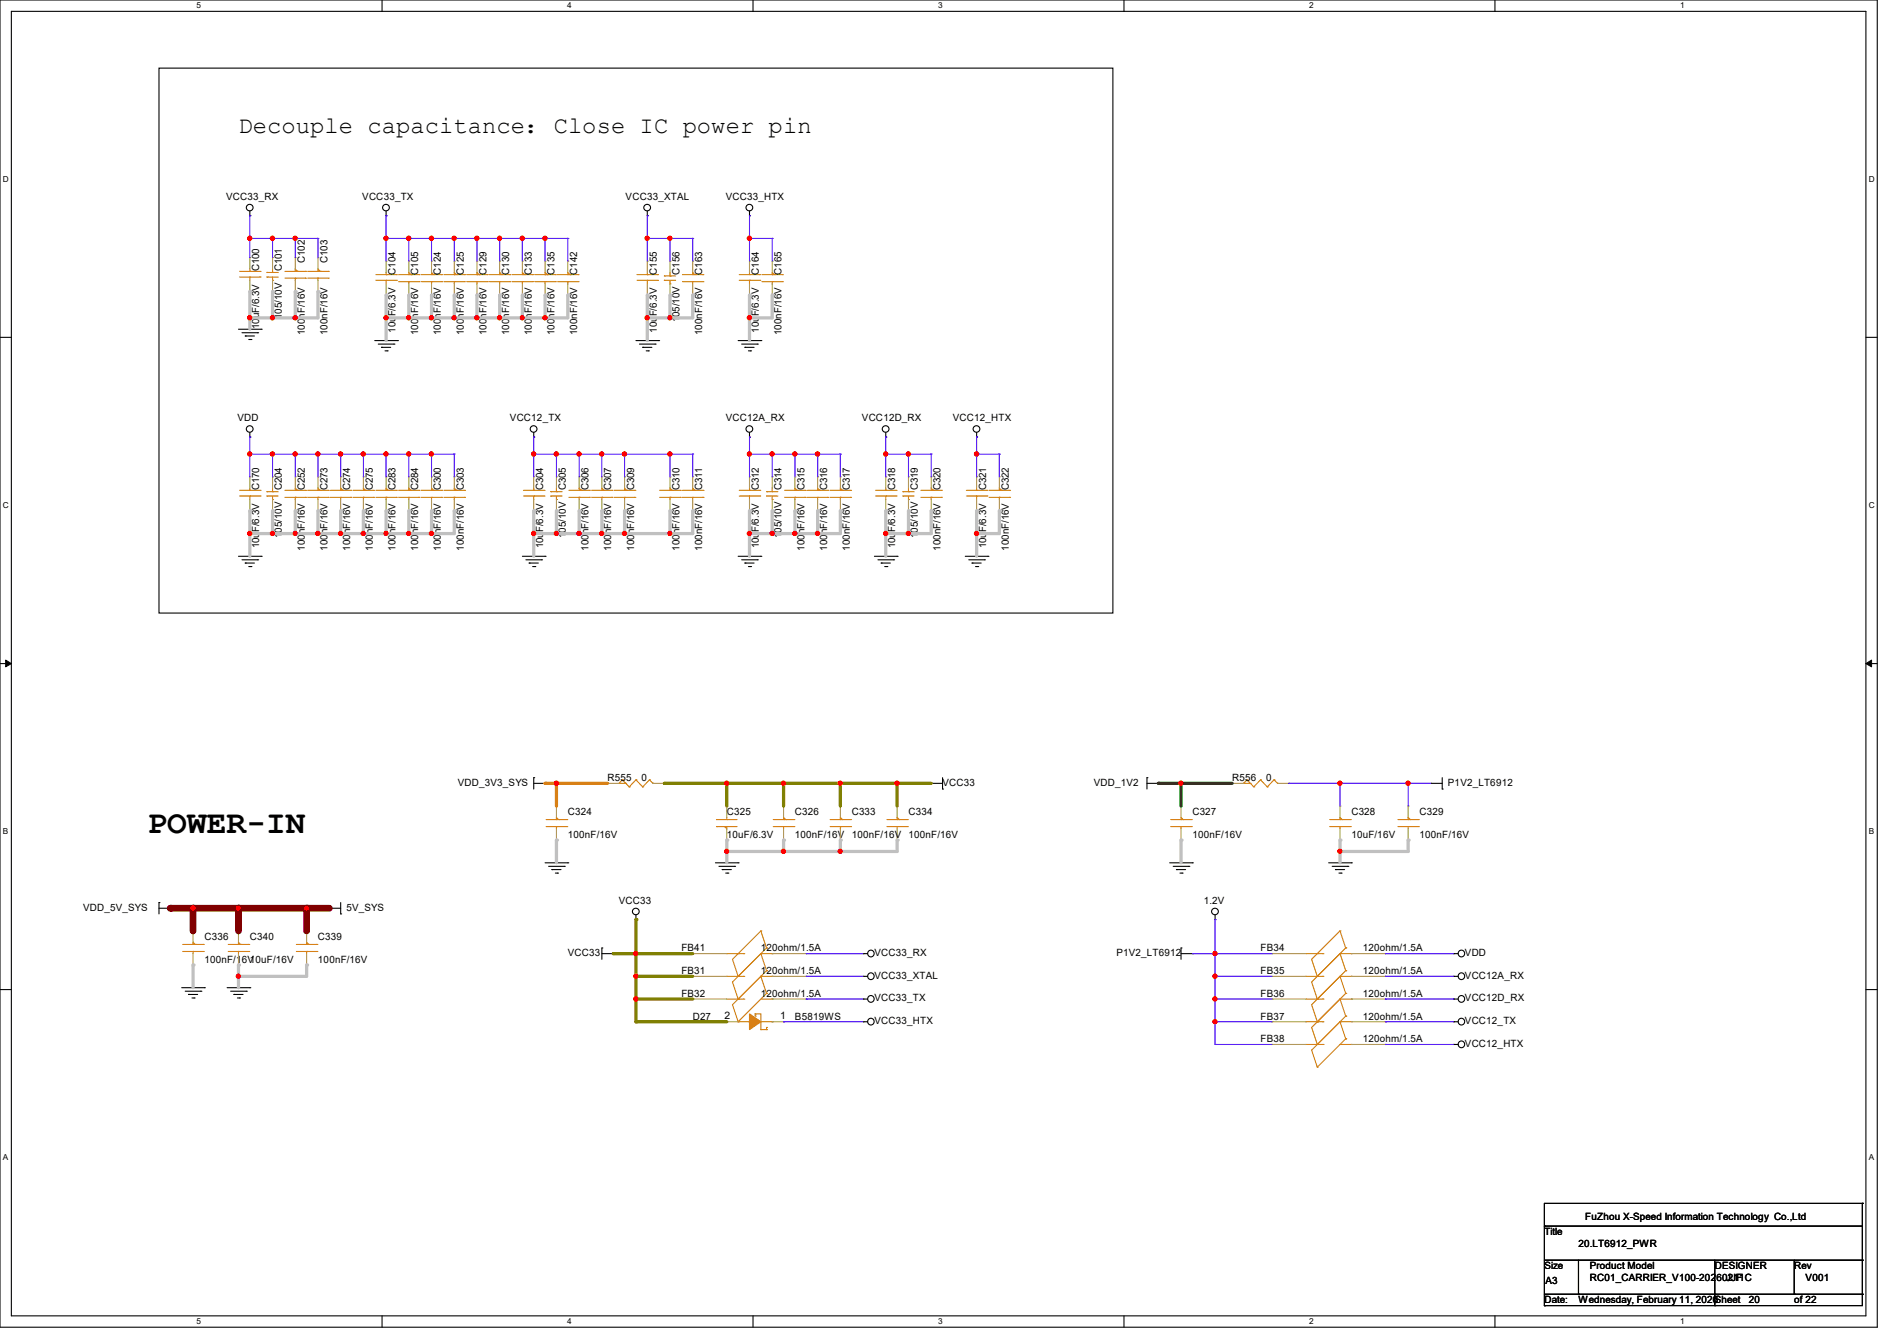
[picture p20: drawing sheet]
<svg xmlns="http://www.w3.org/2000/svg" width="297mm" height="210mm" viewBox="0 0 297 210" stroke-linecap="round" stroke-linejoin="round" font-family="sans-serif">
<defs><g id="words">
<text font-size="5.1" x="23.1" y="130.5">POWER-IN</text>
<text font-size="3.7" x="37.3" y="20.8">Decouple capacitance：Close IC power pin</text>
<g font-size="1.6">
<text x="35.4" y="31.3">VCC33_RX</text>
<text x="56.7" y="31.3">VCC33_TX</text>
<text x="98" y="31.3">VCC33_XTAL</text>
<text x="113.6" y="31.3">VCC33_HTX</text>
<text x="47.7" y="41.2" transform="rotate(-90 47.7 41.2)">C102</text>
<text x="51.3" y="41.2" transform="rotate(-90 51.3 41.2)">C103</text>
<text x="40.6" y="42.5" transform="rotate(-90 40.6 42.5)">C100</text>
<text x="44.2" y="42.5" transform="rotate(-90 44.2 42.5)">C101</text>
<text x="61.9" y="43" transform="rotate(-90 61.9 43)">C104</text>
<text x="65.5" y="43" transform="rotate(-90 65.5 43)">C105</text>
<text x="69" y="43" transform="rotate(-90 69 43)">C124</text>
<text x="72.6" y="43" transform="rotate(-90 72.6 43)">C125</text>
<text x="76.2" y="43" transform="rotate(-90 76.2 43)">C129</text>
<text x="79.7" y="43" transform="rotate(-90 79.7 43)">C130</text>
<text x="83.3" y="43" transform="rotate(-90 83.3 43)">C133</text>
<text x="86.8" y="43" transform="rotate(-90 86.8 43)">C135</text>
<text x="90.4" y="43" transform="rotate(-90 90.4 43)">C142</text>
<text x="102.8" y="43" transform="rotate(-90 102.8 43)">C155</text>
<text x="106.4" y="43" transform="rotate(-90 106.4 43)">C156</text>
<text x="109.9" y="43" transform="rotate(-90 109.9 43)">C163</text>
<text x="118.8" y="43" transform="rotate(-90 118.8 43)">C164</text>
<text x="122.4" y="43" transform="rotate(-90 122.4 43)">C165</text>
<text x="40.6" y="51.6" transform="rotate(-90 40.6 51.6)">10uF/6.3V</text>
<text x="44.2" y="50" transform="rotate(-90 44.2 50)">105/10V</text>
<text x="47.7" y="52.5" transform="rotate(-90 47.7 52.5)">100nF/16V</text>
<text x="51.3" y="52.5" transform="rotate(-90 51.3 52.5)">100nF/16V</text>
<text x="61.9" y="52.1" transform="rotate(-90 61.9 52.1)">10uF/6.3V</text>
<text x="65.5" y="52.5" transform="rotate(-90 65.5 52.5)">100nF/16V</text>
<text x="69" y="52.5" transform="rotate(-90 69 52.5)">100nF/16V</text>
<text x="72.6" y="52.5" transform="rotate(-90 72.6 52.5)">100nF/16V</text>
<text x="76.2" y="52.5" transform="rotate(-90 76.2 52.5)">100nF/16V</text>
<text x="79.7" y="52.5" transform="rotate(-90 79.7 52.5)">100nF/16V</text>
<text x="83.3" y="52.5" transform="rotate(-90 83.3 52.5)">100nF/16V</text>
<text x="86.8" y="52.5" transform="rotate(-90 86.8 52.5)">100nF/16V</text>
<text x="90.4" y="52.5" transform="rotate(-90 90.4 52.5)">100nF/16V</text>
<text x="102.8" y="52.1" transform="rotate(-90 102.8 52.1)">10uF/6.3V</text>
<text x="106.4" y="50.5" transform="rotate(-90 106.4 50.5)">105/10V</text>
<text x="109.9" y="52.5" transform="rotate(-90 109.9 52.5)">100nF/16V</text>
<text x="118.8" y="52.1" transform="rotate(-90 118.8 52.1)">10uF/6.3V</text>
<text x="122.4" y="52.5" transform="rotate(-90 122.4 52.5)">100nF/16V</text>
<text x="37.2" y="66">VDD</text>
<text x="79.8" y="66">VCC12_TX</text>
<text x="113.6" y="66">VCC12A_RX</text>
<text x="135" y="66">VCC12D_RX</text>
<text x="149.2" y="66">VCC12_HTX</text>
<text x="40.6" y="76.8" transform="rotate(-90 40.6 76.8)">C170</text>
<text x="44.2" y="76.8" transform="rotate(-90 44.2 76.8)">C204</text>
<text x="47.7" y="76.8" transform="rotate(-90 47.7 76.8)">C252</text>
<text x="51.3" y="76.8" transform="rotate(-90 51.3 76.8)">C273</text>
<text x="54.8" y="76.8" transform="rotate(-90 54.8 76.8)">C274</text>
<text x="58.4" y="76.8" transform="rotate(-90 58.4 76.8)">C275</text>
<text x="61.9" y="76.8" transform="rotate(-90 61.9 76.8)">C283</text>
<text x="65.5" y="76.8" transform="rotate(-90 65.5 76.8)">C284</text>
<text x="69" y="76.8" transform="rotate(-90 69 76.8)">C300</text>
<text x="72.6" y="76.8" transform="rotate(-90 72.6 76.8)">C303</text>
<text x="85" y="76.8" transform="rotate(-90 85 76.8)">C304</text>
<text x="88.6" y="76.8" transform="rotate(-90 88.6 76.8)">C305</text>
<text x="92.2" y="76.8" transform="rotate(-90 92.2 76.8)">C306</text>
<text x="95.7" y="76.8" transform="rotate(-90 95.7 76.8)">C307</text>
<text x="99.3" y="76.8" transform="rotate(-90 99.3 76.8)">C309</text>
<text x="106.4" y="76.8" transform="rotate(-90 106.4 76.8)">C310</text>
<text x="109.9" y="76.8" transform="rotate(-90 109.9 76.8)">C311</text>
<text x="118.8" y="76.8" transform="rotate(-90 118.8 76.8)">C312</text>
<text x="122.4" y="76.8" transform="rotate(-90 122.4 76.8)">C314</text>
<text x="125.9" y="76.8" transform="rotate(-90 125.9 76.8)">C315</text>
<text x="129.5" y="76.8" transform="rotate(-90 129.5 76.8)">C316</text>
<text x="133.1" y="76.8" transform="rotate(-90 133.1 76.8)">C317</text>
<text x="140.2" y="76.8" transform="rotate(-90 140.2 76.8)">C318</text>
<text x="143.7" y="76.8" transform="rotate(-90 143.7 76.8)">C319</text>
<text x="147.3" y="76.8" transform="rotate(-90 147.3 76.8)">C320</text>
<text x="154.4" y="76.8" transform="rotate(-90 154.4 76.8)">C321</text>
<text x="157.9" y="76.8" transform="rotate(-90 157.9 76.8)">C322</text>
<text x="40.6" y="85.9" transform="rotate(-90 40.6 85.9)">10uF/6.3V</text>
<text x="44.2" y="84.3" transform="rotate(-90 44.2 84.3)">105/10V</text>
<text x="47.7" y="86.2" transform="rotate(-90 47.7 86.2)">100nF/16V</text>
<text x="51.3" y="86.2" transform="rotate(-90 51.3 86.2)">100nF/16V</text>
<text x="54.8" y="86.2" transform="rotate(-90 54.8 86.2)">100nF/16V</text>
<text x="58.4" y="86.2" transform="rotate(-90 58.4 86.2)">100nF/16V</text>
<text x="61.9" y="86.2" transform="rotate(-90 61.9 86.2)">100nF/16V</text>
<text x="65.5" y="86.2" transform="rotate(-90 65.5 86.2)">100nF/16V</text>
<text x="69" y="86.2" transform="rotate(-90 69 86.2)">100nF/16V</text>
<text x="72.6" y="86.2" transform="rotate(-90 72.6 86.2)">100nF/16V</text>
<text x="85" y="85.9" transform="rotate(-90 85 85.9)">10uF/6.3V</text>
<text x="88.6" y="84.3" transform="rotate(-90 88.6 84.3)">105/10V</text>
<text x="92.2" y="86.2" transform="rotate(-90 92.2 86.2)">100nF/16V</text>
<text x="95.7" y="86.2" transform="rotate(-90 95.7 86.2)">100nF/16V</text>
<text x="99.3" y="86.2" transform="rotate(-90 99.3 86.2)">100nF/16V</text>
<text x="106.4" y="86.2" transform="rotate(-90 106.4 86.2)">100nF/16V</text>
<text x="109.9" y="86.2" transform="rotate(-90 109.9 86.2)">100nF/16V</text>
<text x="118.8" y="85.9" transform="rotate(-90 118.8 85.9)">10uF/6.3V</text>
<text x="122.4" y="84.3" transform="rotate(-90 122.4 84.3)">105/10V</text>
<text x="125.9" y="86.2" transform="rotate(-90 125.9 86.2)">100nF/16V</text>
<text x="129.5" y="86.2" transform="rotate(-90 129.5 86.2)">100nF/16V</text>
<text x="133.1" y="86.2" transform="rotate(-90 133.1 86.2)">100nF/16V</text>
<text x="140.2" y="85.9" transform="rotate(-90 140.2 85.9)">10uF/6.3V</text>
<text x="143.7" y="84.3" transform="rotate(-90 143.7 84.3)">105/10V</text>
<text x="147.3" y="86.2" transform="rotate(-90 147.3 86.2)">100nF/16V</text>
<text x="154.4" y="85.9" transform="rotate(-90 154.4 85.9)">10uF/6.3V</text>
<text x="157.9" y="86.2" transform="rotate(-90 157.9 86.2)">100nF/16V</text>
<text x="71.7" y="123.1">VDD_3V3_SYS</text>
<text x="95.1" y="122.3">R555</text>
<text x="100.5" y="122.3">0</text>
<text x="147.6" y="123.1">VCC33</text>
<text x="171.2" y="123.1">VDD_1V2</text>
<text x="192.9" y="122.3">R556</text>
<text x="198.3" y="122.3">0</text>
<text x="226.7" y="123.1">P1V2_LT6912</text>
<text x="88.9" y="127.7">C324</text>
<text x="88.9" y="131.2">100nF/16V</text>
<text x="113.8" y="127.7">C325</text>
<text x="113.8" y="131.2">10uF/6.3V</text>
<text x="124.5" y="127.7">C326</text>
<text x="124.5" y="131.2">100nF/16V</text>
<text x="133.3" y="127.7">C333</text>
<text x="133.3" y="131.2">100nF/16V</text>
<text x="142.2" y="127.7">C334</text>
<text x="142.2" y="131.2">100nF/16V</text>
<text x="186.7" y="127.7">C327</text>
<text x="186.7" y="131.2">100nF/16V</text>
<text x="211.6" y="127.7">C328</text>
<text x="211.6" y="131.2">10uF/16V</text>
<text x="222.2" y="127.7">C329</text>
<text x="222.2" y="131.2">100nF/16V</text>
<text x="13" y="142.6">VDD_5V_SYS</text>
<text x="54.2" y="142.6">5V_SYS</text>
<text x="96.9" y="141.6">VCC33</text>
<text x="188.5" y="141.6">1.2V</text>
<text x="32" y="147.2">C336</text>
<text x="39.1" y="147.2">C340</text>
<text x="49.8" y="147.2">C339</text>
<text x="88.9" y="149.7">VCC33</text>
<text x="106.7" y="149">FB41</text>
<text x="119.1" y="149">120ohm/1.5A</text>
<text x="136.9" y="149.7">VCC33_RX</text>
<text x="174.8" y="149.7">P1V2_LT6912</text>
<text x="197.4" y="149">FB34</text>
<text x="213.4" y="149">120ohm/1.5A</text>
<text x="229.4" y="149.7">VDD</text>
<text x="32" y="150.8">100nF/16V10uF/16V</text>
<text x="49.8" y="150.8">100nF/16V</text>
<text x="106.7" y="152.6">FB31</text>
<text x="119.1" y="152.6">120ohm/1.5A</text>
<text x="136.9" y="153.3">VCC33_XTAL</text>
<text x="197.4" y="152.6">FB35</text>
<text x="213.4" y="152.6">120ohm/1.5A</text>
<text x="229.4" y="153.3">VCC12A_RX</text>
<text x="106.7" y="156.1">FB32</text>
<text x="108.5" y="159.7">D27</text>
<text x="113.5" y="159.6">2</text>
<text x="119.1" y="156.1">120ohm/1.5A</text>
<text x="122.1" y="159.6">1</text>
<text x="124.5" y="159.7">B5819WS</text>
<text x="136.9" y="156.8">VCC33_TX</text>
<text x="136.9" y="160.4">VCC33_HTX</text>
<text x="197.4" y="156.1">FB36</text>
<text x="197.4" y="159.7">FB37</text>
<text x="213.4" y="156.1">120ohm/1.5A</text>
<text x="213.4" y="159.7">120ohm/1.5A</text>
<text x="229.4" y="156.8">VCC12D_RX</text>
<text x="229.4" y="160.4">VCC12_TX</text>
<text x="197.4" y="163.2">FB38</text>
<text x="213.4" y="163.2">120ohm/1.5A</text>
<text x="229.4" y="164">VCC12_HTX</text>
<text x="248.2" y="191.1">FuZhou X-Speed Information Technology Co.,Ltd</text>
<text x="241.8" y="193.5">Title</text>
<text x="247.1" y="195.2">20.LT6912_PWR</text>
<text x="241.8" y="198.8">Size</text>
<text x="242" y="201.1">A3</text>
<text x="248.9" y="198.8">Product Model</text>
<text x="248.9" y="200.6">RC01_CARRIER_V100-20260211C</text>
<text x="268.5" y="198.8">DESIGNER</text>
<text x="270.3" y="200.6">JJF</text>
<text x="280.9" y="198.8">Rev</text>
<text x="282.7" y="200.6">V001</text>
<text x="241.8" y="204.1">Date:</text>
<text x="247.1" y="204.1">Wednesday, February 11, 2026Sheet</text>
<text x="273.8" y="204.1">20</text>
<text x="280.9" y="204.1">of 22</text>
</g>
<g font-size="1.3">
<text x="30.8" y="1.3">5</text>
<text x="88.8" y="1.3">4</text>
<text x="146.9" y="1.3">3</text>
<text x="205" y="1.3">2</text>
<text x="263.1" y="1.3">1</text>
<text x=".5" y="28.4">D</text>
<text x="292.6" y="28.4">D</text>
<text x=".5" y="79.5">C</text>
<text x="292.6" y="79.5">C</text>
<text x=".5" y="130.6">B</text>
<text x="292.6" y="130.6">B</text>
<text x=".5" y="181.7">A</text>
<text x="292.6" y="181.7">A</text>
<text x="30.8" y="207.4">5</text>
<text x="88.8" y="207.4">4</text>
<text x="146.9" y="207.4">3</text>
<text x="205" y="207.4">2</text>
<text x="263.1" y="207.4">1</text>
</g>
</g></defs>
<path d="M0 0h293.9v207.9h-293.9zM1.8 1.8h290.3v204.3h-290.3z" fill="none" stroke="#000" stroke-width=".17"/>
<g fill="#fff">
<path d="M30.8 .2h.7v1.4h-.7z"/>
<path d="M30.8 206.2h.7v1.4h-.7z"/>
</g>
<path d="M59.8 0v1.8M59.8 206.1v1.8" fill="none" stroke="#000" stroke-width=".17"/>
<g fill="#fff">
<path d="M88.8 .2h.7v1.4h-.7z"/>
<path d="M88.8 206.2h.7v1.4h-.7z"/>
</g>
<path d="M117.9 0v1.8M117.9 206.1v1.8" fill="none" stroke="#000" stroke-width=".17"/>
<g fill="#fff">
<path d="M146.9 .2h.7v1.4h-.7z"/>
<path d="M146.9 206.2h.7v1.4h-.7z"/>
</g>
<path d="M176 0v1.8M176 206.1v1.8" fill="none" stroke="#000" stroke-width=".17"/>
<g fill="#fff">
<path d="M205 .2h.7v1.4h-.7z"/>
<path d="M205 206.2h.7v1.4h-.7z"/>
</g>
<path d="M234.1 0v1.8M234.1 206.1v1.8" fill="none" stroke="#000" stroke-width=".17"/>
<g fill="#fff">
<path d="M263.1 .2h.6v1.4h-.6z"/>
<path d="M263.1 206.2h.6v1.4h-.6z"/>
<path d="M.5 27.3h.9v1.4h-.9z"/>
<path d="M292.6 27.3h.9v1.4h-.9z"/>
<path d="M.5 78.4h.9v1.4h-.9z"/>
<path d="M292.6 78.4h.9v1.4h-.9z"/>
</g>
<path d="M0 52.8h1.8M292.1 52.8h1.8" fill="none" stroke="#000" stroke-width=".17"/>
<g fill="#fff">
<path d="M.5 129.5h.8v1.4h-.8z"/>
<path d="M292.6 129.5h.8v1.4h-.8z"/>
</g>
<path d="M0 103.9h1.8M292.1 103.9h1.8" fill="none" stroke="#000" stroke-width=".17"/>
<path d="M.9 103.4l.9 .5-.9 .5zM292.1 103.9l.9-.5v1z" fill="#000" stroke="#000" stroke-width=".16"/>
<g fill="#fff">
<path d="M.5 180.5h.8v1.4h-.8z"/>
<path d="M292.6 180.5h.8v1.4h-.8z"/>
</g>
<g fill="none" stroke="#000" stroke-width=".17">
<path d="M24.9 10.7h149.3v85.3h-149.3zM39.1 33.8h.1M39.1 33.1v.7M60.5 33.8h.1M60.5 33.1v.7M101.3 33.8h.1M101.3 33.1v.7M117.3 33.8h.1M117.3 33.1v.7M37.3 51.6h3.6M37.9 52.1h2.4M38.4 52.6h.1"/>
<path d="M38.4 52.6h1.4M38.9 53.2h.4M39.3 53.2h.1M40.3 52.1h.1M40.9 51.6h.1M58.7 53.3h3.5M59.2 53.9h2.5M59.7 54.4h.1M59.7 54.4h1.5M60.3 54.9h.3M60.6 54.9h.1M61.7 53.9h.1"/>
<path d="M62.2 53.3h.1M99.6 53.3h3.5M100.1 53.9h2.5M100.6 54.4h.1M100.6 54.4h1.5M101.2 54.9h.3M101.5 54.9h.1M102.6 53.9h.1M103.1 53.3h.1M115.6 53.3h3.5M116.1 53.9h2.5M116.6 54.4h.1"/>
<path d="M116.6 54.4h1.5M117.2 54.9h.3M117.5 54.9h.1M118.6 53.9h.1M119.1 53.3h.1M39.1 68.5h.1M39.1 67.7v.8M83.6 68.5h.1M83.6 67.7v.8M117.3 68.5h.1M117.3 67.7v.8M138.7 68.5h.1"/>
<path d="M138.7 67.7v.8M152.9 68.5h.1M152.9 67.7v.8M37.3 87.1h3.6M37.9 87.7h2.4M38.4 88.2h.1M38.4 88.2h1.4M38.9 88.7h.4M39.3 88.7h.1M40.3 87.7h.1M40.9 87.1h.1M81.8 87.1h3.5"/>
<path d="M82.3 87.7h2.5M82.8 88.2h.1M82.8 88.2h1.5M83.4 88.7h.3M83.7 88.7h.1M84.8 87.7h.1M85.3 87.1h.1M115.6 87.1h3.5M116.1 87.7h2.5M116.6 88.2h.1M116.6 88.2h1.5M117.2 88.7h.3"/>
<path d="M117.5 88.7h.1M118.6 87.7h.1M119.1 87.1h.1M136.9 87.1h3.6M137.5 87.7h2.4M138 88.2h.1M138 88.2h1.4M138.5 88.7h.4M138.9 88.7h.1M139.9 87.7h.1M140.5 87.1h.1M151.1 87.1h3.6"/>
<path d="M151.7 87.7h2.4M152.2 88.2h.1M152.2 88.2h1.4M152.7 88.7h.4M153.1 88.7h.1M154.1 87.7h.1M154.7 87.1h.1M83.6 121.8h.1M83.6 121.8v1.8M83.6 122.7h1.7M85.3 122.7h.1M85.3 135.1h3.6"/>
<path d="M85.9 135.7h2.4M86.4 136.2h.1M86.4 136.2h1.4M87 136.7h.3M87.3 136.7h.1M88.3 135.7h.1M88.9 135.1h.1M112 135.1h3.6M112.6 135.7h2.4M113.1 136.2h.1M113.1 136.2h1.4M113.6 136.7h.4"/>
<path d="M114 136.7h.1M115 135.7h.1M115.6 135.1h.1M145.8 122.7h.1M145.8 122.7h1.8M147.6 123.6h.1M147.6 121.8v1.8M179.6 121.8h.1M179.6 122.7h1.8M179.6 121.8v1.8M181.4 122.7h.1M183.1 135.1h3.6"/>
<path d="M183.7 135.7h2.4M184.2 136.2h.1M184.2 136.2h1.4M184.7 136.7h.4M185.1 136.7h.1M186.1 135.7h.1M186.7 135.1h.1M208 135.1h3.6M208.6 135.7h2.4M209.1 136.2h.1M209.1 136.2h1.4M209.6 136.7h.4"/>
<path d="M210 136.7h.1M211 135.7h.1M211.6 135.1h.1M224 122.7h.1M224 122.7h1.8M225.8 123.6h.1M225.8 121.8v1.8M0 155h1.8M24.9 141.4h.1M24.9 142.2h1.8M24.9 141.4v1.7M26.7 142.2h.1"/>
<path d="M28.4 154.7h3.6M29 155.2h2.5M29.5 155.7h.1M29.5 155.7h1.4M30.1 156.3h.3M30.4 156.3h.1M31.5 155.2h.1M32 154.7h.1M35.6 154.7h3.5M36.1 155.2h2.5M36.6 155.7h.1M36.6 155.7h1.5"/>
<path d="M37.2 156.3h.3M37.5 156.3h.1M38.6 155.2h.1M39.1 154.7h.1M51.6 142.2h.1M51.6 142.2h1.7M53.3 143.1h.1M53.3 141.4v1.7M94.2 148.5h.1M94.2 149.4h1.8M94.2 148.5v1.7M96 149.4h.1"/>
<path d="M99.6 144h.1M99.6 143.3v.7M135.1 149.4h.1M135.1 152.9h.1M135.1 156.5h.1M135.1 149.4h.7M135.1 152.9h.7M135.1 156.5h.7M184.9 148.5h.1M184.9 149.4h1.8M184.9 148.5v1.7M186.7 149.4h.1"/>
<path d="M190.2 144h.1M190.2 143.3v.7M227.6 149.4h.1M227.6 152.9h.1M227.6 156.5h.1M227.6 149.4h.7M227.6 152.9h.7M227.6 156.5h.7M292.1 155h1.8M135.1 160h.1M135.1 160h.7M227.6 160h.1"/>
<path d="M227.6 163.6h.1M227.6 160h.7M227.6 163.6h.7M241.8 192h.1M241.8 192h49.8M241.8 197.4h49.8M247.1 197.4v5.3M268.5 197.4v7.1M280.9 197.4v5.3M291.6 188.5h.1M291.6 197.4h.1M291.6 188.5h-49.8v16"/>
<path d="M291.6 188.5v16h-49.8M241.8 204.5h.1M241.8 202.7h49.8M247.1 202.7h.1M268.5 202.7h.1M268.5 204.5h.1M280.9 202.7h.1M291.6 202.7h.1"/>
<circle cx="39.1" cy="32.5" r=".52"/>
<circle cx="60.4" cy="32.5" r=".52"/>
<circle cx="101.3" cy="32.5" r=".52"/>
<circle cx="117.3" cy="32.5" r=".52"/>
<circle cx="39.1" cy="67.2" r=".52"/>
<circle cx="83.6" cy="67.2" r=".52"/>
<circle cx="117.3" cy="67.2" r=".52"/>
<circle cx="138.7" cy="67.2" r=".52"/>
<circle cx="152.9" cy="67.2" r=".52"/>
<circle cx="99.6" cy="142.7" r=".52"/>
<circle cx="136.3" cy="156.4" r=".52"/>
<circle cx="136.3" cy="149.3" r=".52"/>
<circle cx="136.3" cy="152.9" r=".52"/>
<circle cx="136.3" cy="160" r=".52"/>
<circle cx="190.2" cy="142.7" r=".52"/>
<circle cx="228.8" cy="156.4" r=".52"/>
<circle cx="228.8" cy="160" r=".52"/>
<circle cx="228.8" cy="152.9" r=".52"/>
<circle cx="228.8" cy="149.3" r=".52"/>
<circle cx="228.8" cy="163.6" r=".52"/>
</g>
<g fill="none" stroke="#cc8006" stroke-width=".17">
<path d="M37.5 43.4h3.2M37.5 42.5h3.2M39.1 42.5h.1M39.1 43.4h.1M39.1 42.1v.4M39.1 43.4v.5M40.7 43.4h.1M40.7 42.5h.1M41.8 42.7h.1M41.8 43.4h.1M41.8 42.7h1.8M41.8 43.4h1.8"/>
<path d="M42.7 43.9h.1M42.7 42.7h.1M42.7 42.1v.6M42.7 43.4v.5M44.6 43.6h3.2M44.6 42.5h3.2M46.2 42.5h.1M46.2 43.6h.1M46.2 42.5v-.4l.4 .4M46.2 43.6v.3M46.6 42.5h.1M47.8 43.6h.1"/>
<path d="M47.8 42.5h.1M48.2 43.6h3.2M48.2 42.5h3.2M49.8 42.5h.1M49.8 43.6h.1M49.8 42.5v-.4l.3 .4M49.8 43.6v.3M50.1 42.5h.1M51.4 43.6h.1M51.4 42.5h.1M58.8 43.9h3.3M58.8 43h3.3"/>
<path d="M60.5 43h.1M60.5 43.9h.1M60.5 42.7v.3M60.5 43.9v.5M62.1 43.9h.1M62.1 43h.1M62.4 43h3.2M62.4 44.1h3.2M64 43h.1M64 44.1h.1M64 43v-.3l.3 .3M64 44.1v.3"/>
<path d="M64.3 43h.1M65.6 44.1h.1M65.6 43h.1M66 43h3.2M66 44.1h3.2M67.6 43h.1M67.6 44.1h.1M67.6 43v-.3l.3 .3M67.6 44.1v.3M67.9 43h.1M69.2 44.1h.1M69.2 43h.1"/>
<path d="M69.5 43h3.2M69.5 44.1h3.2M71.1 43h.1M71.1 44.1h.1M71.1 43v-.3l.4 .3M71.1 44.1v.3M71.5 43h.1M72.7 44.1h.1M72.7 43h.1M73.1 43h3.2M73.1 44.1h3.2M74.7 43h.1"/>
<path d="M74.7 44.1h.1M74.7 43v-.3l.3 .3M74.7 44.1v.3M75 43h.1M76.3 44.1h.1M76.3 43h.1M76.6 43h3.2M76.6 44.1h3.2M78.2 43h.1M78.2 44.1h.1M78.2 43v-.3l.4 .3M78.2 44.1v.3"/>
<path d="M78.6 43h.1M79.8 44.1h.1M79.8 43h.1M80.2 43h3.2M80.2 44.1h3.2M81.8 43h.1M81.8 44.1h.1M81.8 43v-.3l.3 .3M81.8 44.1v.3M82.1 43h.1M83.4 44.1h.1M83.4 43h.1"/>
<path d="M83.7 43h3.3M83.7 44.1h3.3M85.3 43h.1M85.3 44.1h.1M85.3 43v-.3l.4 .3M85.3 44.1v.3M85.7 43h.1M87 44.1h.1M87 43h.1M87.3 43h3.2M87.3 44.1h3.2M88.9 43h.1"/>
<path d="M88.9 44.1h.1M88.9 43v-.3l.3 .3M88.9 44.1v.3M89.2 43h.1M90.5 44.1h.1M90.5 43h.1M99.7 43.9h3.3M99.7 43h3.3M101.3 43h.1M101.3 43.9h.1M101.3 42.7v.3M101.3 43.9v.5"/>
<path d="M103 43.9h.1M103 43h.1M104 43.2h.1M104 43.9h.1M104 43.9h1.8M104 43.2h1.8M104.9 44.4h.1M104.9 43.2h.1M104.9 42.7v.5M104.9 43.9v.5M106.8 43h3.3M106.8 44.1h3.3"/>
<path d="M108.5 43h.1M108.5 44.1h.1M108.5 43v-.3l.3 .3M108.5 44.1v.3M108.8 43h.1M110.1 44.1h.1M110.1 43h.1M115.7 43.9h3.3M115.7 43h3.3M117.3 43h.1M117.3 43.9h.1M117.3 42.7v.3"/>
<path d="M117.3 43.9v.5M119 43.9h.1M119 43h.1M119.3 43h3.2M119.3 44.1h3.2M120.9 43h.1M120.9 44.1h.1M120.9 43v-.3l.3 .3M120.9 44.1v.3M121.2 43h.1M122.5 44.1h.1M122.5 43h.1"/>
<path d="M37.5 76.8h3.2M37.5 77.7h3.2M39.1 76.8h.1M39.1 77.7h.1M39.1 76.5v.3M39.1 77.7v.5M40.7 77.7h.1M40.7 76.8h.1M41.8 77h.1M41.8 77.7h.1M41.8 77.7h1.8M41.8 77h1.8"/>
<path d="M42.7 78.2h.1M42.7 77h.1M42.7 76.5v.5M42.7 77.7v.5M44.6 77.9h3.2M44.6 76.8h3.2M46.2 76.8h.1M46.2 77.9h.1M46.2 76.8v-.3l.4 .3M46.2 77.9v.3M46.6 76.8h.1M47.8 77.9h.1"/>
<path d="M47.8 76.8h.1M48.2 77.9h3.2M48.2 76.8h3.2M49.8 76.8h.1M49.8 77.9h.1M49.8 76.8v-.3l.3 .3M49.8 77.9v.3M50.1 76.8h.1M51.4 77.9h.1M51.4 76.8h.1M51.7 77.9h3.2M51.7 76.8h3.2"/>
<path d="M53.3 76.8h.1M53.3 77.9h.1M53.3 76.8v-.3l.4 .3M53.3 77.9v.3M53.7 76.8h.1M54.9 77.9h.1M54.9 76.8h.1M55.3 77.9h3.2M55.3 76.8h3.2M56.9 76.8h.1M56.9 77.9h.1M56.9 76.8v-.3l.3 .3"/>
<path d="M56.9 77.9v.3M57.2 76.8h.1M58.5 77.9h.1M58.5 76.8h.1M58.8 77.9h3.3M58.8 76.8h3.3M60.5 76.8h.1M60.5 77.9h.1M60.5 76.8v-.3l.3 .3M60.5 77.9v.3M60.8 76.8h.1M62.1 77.9h.1"/>
<path d="M62.1 76.8h.1M62.4 77.9h3.2M62.4 76.8h3.2M64 76.8h.1M64 77.9h.1M64 76.8v-.3l.3 .3M64 77.9v.3M64.3 76.8h.1M65.6 77.9h.1M65.6 76.8h.1M66 77.9h3.2M66 76.8h3.2"/>
<path d="M67.6 76.8h.1M67.6 77.9h.1M67.6 76.8v-.3l.3 .3M67.6 77.9v.3M67.9 76.8h.1M69.2 77.9h.1M69.2 76.8h.1M69.5 77.9h3.2M69.5 76.8h3.2M71.1 76.8h.1M71.1 77.9h.1M71.1 76.8v-.3l.4 .3"/>
<path d="M71.1 77.9v.3M71.5 76.8h.1M72.7 77.9h.1M72.7 76.8h.1M82 76.8h3.2M82 77.7h3.2M83.6 76.8h.1M83.6 77.7h.1M83.6 76.5v.3M83.6 77.7v.5M85.2 77.7h.1M85.2 76.8h.1"/>
<path d="M86.2 77h.1M86.2 77.7h.1M86.2 77.7h1.8M86.2 77h1.8M87.1 78.2h.1M87.1 77h.1M87.1 76.5v.5M87.1 77.7v.5M89.1 77.9h3.2M89.1 76.8h3.2M90.7 76.8h.1M90.7 77.9h.1"/>
<path d="M90.7 76.8v-.3l.3 .3M90.7 77.9v.3M91 76.8h.1M92.3 77.9h.1M92.3 76.8h.1M92.6 77.9h3.2M92.6 76.8h3.2M94.2 76.8h.1M94.2 77.9h.1M94.2 76.8v-.3l.4 .3M94.2 77.9v.3M94.6 76.8h.1"/>
<path d="M95.8 77.9h.1M95.8 76.8h.1M96.2 77.9h3.2M96.2 76.8h3.2M97.8 76.8h.1M97.8 77.9h.1M97.8 76.8v-.3l.3 .3M97.8 77.9v.3M98.1 76.8h.1M99.4 77.9h.1M99.4 76.8h.1M103.3 77.9h3.2"/>
<path d="M103.3 76.8h3.2M104.9 76.8h.1M104.9 77.9h.1M104.9 76.8v-.3l.3 .3M104.9 77.9v.3M105.2 76.8h.1M106.5 77.9h.1M106.5 76.8h.1M106.8 77.9h3.3M106.8 76.8h3.3M108.5 76.8h.1M108.5 77.9h.1"/>
<path d="M108.5 76.8v-.3l.3 .3M108.5 77.9v.3M108.8 76.8h.1M110.1 77.9h.1M110.1 76.8h.1M115.7 76.8h3.3M115.7 77.7h3.3M117.3 76.8h.1M117.3 77.7h.1M117.3 76.5v.3M117.3 77.7v.5M119 77.7h.1"/>
<path d="M119 76.8h.1M120 77h.1M120 77.7h.1M120 77.7h1.8M120 77h1.8M120.9 78.2h.1M120.9 77h.1M120.9 76.5v.5M120.9 77.7v.5M122.9 77.9h3.2M122.9 76.8h3.2M124.5 76.8h.1"/>
<path d="M124.5 77.9h.1M124.5 76.8v-.3l.3 .3M124.5 77.9v.3M124.8 76.8h.1M126.1 77.9h.1M126.1 76.8h.1M126.4 77.9h3.2M126.4 76.8h3.2M128 76.8h.1M128 77.9h.1M128 76.8v-.3l.4 .3M128 77.9v.3"/>
<path d="M128.4 76.8h.1M129.6 77.9h.1M129.6 76.8h.1M130 77.9h3.2M130 76.8h3.2M131.6 76.8h.1M131.6 77.9h.1M131.6 76.8v-.3l.3 .3M131.6 77.9v.3M131.9 76.8h.1M133.2 77.9h.1M133.2 76.8h.1"/>
<path d="M137.1 76.8h3.2M137.1 77.7h3.2M138.7 76.8h.1M138.7 77.7h.1M138.7 76.5v.3M138.7 77.7v.5M140.3 77.7h.1M140.3 76.8h.1M141.4 77h.1M141.4 77.7h.1M141.4 77.7h1.7M141.4 77h1.7"/>
<path d="M142.2 78.2h.1M142.2 77h.1M142.2 76.5v.5M142.2 77.7v.5M144.2 77.9h3.2M144.2 76.8h3.2M145.8 76.8h.1M145.8 77.9h.1M145.8 76.8v-.3l.3 .3M145.8 77.9v.3M146.1 76.8h.1M147.4 77.9h.1"/>
<path d="M147.4 76.8h.1M151.3 76.8h3.2M151.3 77.7h3.2M152.9 76.8h.1M152.9 77.7h.1M152.9 76.5v.3M152.9 77.7v.5M154.5 77.7h.1M154.5 76.8h.1M154.9 77.9h3.2M154.9 76.8h3.2M156.5 76.8h.1"/>
<path d="M156.5 77.9h.1M156.5 76.8v-.3l.3 .3M156.5 77.9v.3M156.8 76.8h.1M158.1 77.9h.1M158.1 76.8h.1M85.5 129.5h3.2M85.5 128.4h3.2M87.1 128.4h.1M87.1 129.5h.1M87.1 128.4v-.4l.4 .4M87.1 129.5v.3"/>
<path d="M87.5 128.4h.1M88.7 129.5h.1M88.7 128.4h.1M97.5 122.1h.1M97.5 122.1l-.6 .6h1.1M97.5 122.1l1 1.1M98 122.7h.1M98.5 123.2h.1M99.6 122.1h.1M99.6 122.1l-1.1 1.1M99.6 122.1l1 1.1M100.6 123.2h.1"/>
<path d="M101.7 122.1h.1M101.7 122.1l-1.1 1.1M101.7 122.1l.5 .6M102.2 122.7h.1M112.2 128.4h.1M112.2 129.5h.1M112.2 129.5h3.2M112.2 128.4h3.2M113.5 129.5h.1M113.5 129.5l.3 .3v-.3M113.8 129.5h.1M113.8 128.4h.1"/>
<path d="M113.8 128v.4M121.1 129.5h3.2M121.1 128.4h3.2M122.7 128.4h.1M122.7 129.5h.1M122.7 128.4v-.4l.3 .4M122.7 129.5v.3M123 128.4h.1M124.3 129.5h.1M124.3 128.4h.1M130 129.5h3.2M130 128.4h3.2"/>
<path d="M131.6 128.4h.1M131.6 129.5h.1M131.6 128.4v-.4l.3 .4M131.6 129.5v.3M131.9 128.4h.1M133.2 129.5h.1M133.2 128.4h.1M138.9 129.5h3.2M138.9 128.4h3.2M140.5 128.4h.1M140.5 129.5h.1M140.5 128.4v-.4l.3 .4"/>
<path d="M140.5 129.5v.3M140.8 128.4h.1M142.1 129.5h.1M142.1 128.4h.1M183.3 129.5h3.2M183.3 128.4h3.2M184.9 128.4h.1M184.9 129.5h.1M184.9 128.4v-.4l.4 .4M184.9 129.5v.3M185.3 128.4h.1M186.5 129.5h.1"/>
<path d="M186.5 128.4h.1M195.2 122.1h.1M195.2 122.1l-.5 .6h1M195.2 122.1l1.1 1.1M195.7 122.7h.1M196.3 123.2h.1M197.4 122.1h.1M197.4 122.1l-1.1 1.1M197.4 122.1l1 1.1M198.4 123.2h.1M199.5 122.1h.1M199.5 122.1l-1.1 1.1"/>
<path d="M199.5 122.1l.5 .6M200 122.7h.1M208.2 129.5h3.2M208.2 128.4h3.2M209.8 128.4h.1M209.8 129.5h.1M209.8 128.4v-.4l.3 .4M209.8 129.5v.3M210.1 128.4h.1M211.4 129.5h.1M211.4 128.4h.1M218.9 129.5h3.2"/>
<path d="M218.9 128.4h3.2M220.5 128.4h.1M220.5 129.5h.1M220.5 128.4v-.4l.3 .4M220.5 129.5v.3M220.8 128.4h.1M222.1 129.5h.1M222.1 128.4h.1M28.6 149h3.2M28.6 147.9h3.2M30.2 147.9h.1M30.2 149h.1"/>
<path d="M30.2 147.9v-.3l.4 .3M30.2 149v.4M30.6 147.9h.1M31.8 149h.1M31.8 147.9h.1M35.7 149h3.2M35.7 147.9h3.2M37.3 147.9h.1M37.3 149h.1M37.3 147.9v-.3l.4 .3M37.3 149v.4M37.7 147.9h.1"/>
<path d="M38.9 149h.1M38.9 147.9h.1M46.4 149h3.2M46.4 147.9h3.2M48 147.9h.1M48 149h.1M48 147.9v-.3l.3 .3M48 149v.4M48.3 147.9h.1M49.6 149h.1M49.6 147.9h.1M113.8 149.4h2.7"/>
<path d="M113.8 156.5h2.7M113.8 152.9h2.7M115.6 152.9h.1M115.6 149.4h.1M115.6 156.5h.1M116.5 149.4h.1M116.5 156.5h.1M116.5 152.9h.1M118.2 158.8h.1M118.2 159.1h.1M118.2 158.8h.9v2.4M118.2 158.8v.3"/>
<path d="M119.1 145.8h.1M119.1 152.9h.1M119.1 149.4h.1M119.1 145.8l-4.4 4.4 .9 2.7M119.1 145.8l.9 2.7M119.1 149.4h1.8M119.1 152.9l.9 2.7M119.1 156.5h1.8M119.1 149.4l.9 2.6M119.1 152.9h1.8M120 148.5h.1M120 155.6h.1"/>
<path d="M120 152h.1M120 148.5l-5.3 5.3 .9 2.7M120 152l-5.3 5.4 .9 2.6M120 155.6l-4.4 4.4M120.9 149.4h.1M120.9 156.5h.1M120.9 152.9h.1M204.5 149.4h2.6M204.5 156.5h2.6M204.5 152.9h2.6M206.2 152.9h.1M206.2 149.4h.1"/>
<path d="M206.2 156.5h.1M207.1 149.4h.1M207.1 156.5h.1M207.1 152.9h.1M209.8 145.8h.1M209.8 152.9h.1M209.8 156.5h.1M209.8 149.4h.1M209.8 149.4h1.8M209.8 145.8l-4.4 4.4 .8 2.7M209.8 145.8l.9 2.7M209.8 156.5h1.8"/>
<path d="M209.8 152.9l.9 2.7M209.8 156.5l.9 2.6M209.8 152.9h1.8M209.8 149.4l.9 2.6M210.7 148.5h.1M210.7 155.6h.1M210.7 159.1h.1M210.7 152h.1M210.7 148.5l-5.3 5.3 .8 2.7M210.7 152l-5.3 5.4 .8 2.6M210.7 155.6l-5.3 5.3 .8 2.7M210.7 159.1l-5.3 5.4 .8 2.6"/>
<path d="M211.6 149.4h.1M211.6 156.5h.1M211.6 152.9h.1M115.6 160h.1M115.6 160h1.7M117.3 160h.1M119.1 161.2h.1M119.1 160h1.8M119.1 161.2h.9M120 161.2h.1M120 160.9h.1M120 160.9v.3"/>
<path d="M120.9 160h.1M204.5 160h2.6M204.5 163.6h2.6M206.2 160h.1M206.2 163.6h.1M206.2 167.1h.1M207.1 160h.1M207.1 163.6h.1M209.8 160h.1M209.8 160h1.8M209.8 160l.9 2.7M209.8 163.6h1.8"/>
<path d="M210.7 162.7h.1M210.7 162.7l-4.5 4.4M211.6 160h.1M211.6 163.6h.1"/>
</g>
<g fill="none" stroke="#a84" stroke-width=".17">
<path d="M39.1 40.3h.1M39.1 45.7h.1M39.1 40.3v1.8M39.1 43.9v1.8M42.7 40.3h.1M42.7 45.7h.1M42.7 40.3v1.8M42.7 43.9v1.8M46.2 40.3h.1M46.2 45.7h.1M46.2 40.3v1.8M46.2 43.9v1.8"/>
<path d="M49.8 40.3h.1M49.8 45.7h.1M49.8 40.3v1.8M49.8 43.9v1.8M60.5 40.9h.1M60.5 46.2h.1M60.5 40.9v1.8M60.5 44.4v1.8M64 40.9h.1M64 46.2h.1M64 40.9v1.8M64 44.4v1.8"/>
<path d="M67.6 40.9h.1M67.6 46.2h.1M67.6 40.9v1.8M67.6 44.4v1.8M71.1 40.9h.1M71.1 46.2h.1M71.1 40.9v1.8M71.1 44.4v1.8M74.7 40.9h.1M74.7 46.2h.1M74.7 40.9v1.8M74.7 44.4v1.8"/>
<path d="M78.2 40.9h.1M78.2 46.2h.1M78.2 40.9v1.8M78.2 44.4v1.8M81.8 40.9h.1M81.8 46.2h.1M81.8 40.9v1.8M81.8 44.4v1.8M85.3 40.9h.1M85.3 46.2h.1M85.3 40.9v1.8M85.3 44.4v1.8"/>
<path d="M88.9 40.9h.1M88.9 46.2h.1M88.9 40.9v1.8M88.9 44.4v1.8M101.3 40.9h.1M101.3 46.2h.1M101.3 40.9v1.8M101.3 44.4v1.8M104.9 40.9h.1M104.9 46.2h.1M104.9 40.9v1.8M104.9 44.4v1.8"/>
<path d="M108.5 40.9h.1M108.5 46.2h.1M108.5 40.9v1.8M108.5 44.4v1.8M117.3 40.9h.1M117.3 46.2h.1M117.3 40.9v1.8M117.3 44.4v1.8M120.9 40.9h.1M120.9 46.2h.1M120.9 40.9v1.8M120.9 44.4v1.8"/>
<path d="M39.1 74.7h.1M39.1 74.7v1.8M39.1 78.2v1.8M42.7 74.7h.1M42.7 74.7v1.8M42.7 78.2v1.8M46.2 74.7h.1M46.2 74.7v1.8M46.2 78.2v1.8M49.8 74.7h.1M49.8 74.7v1.8M49.8 78.2v1.8"/>
<path d="M53.3 74.7h.1M53.3 74.7v1.8M53.3 78.2v1.8M56.9 74.7h.1M56.9 74.7v1.8M56.9 78.2v1.8M60.5 74.7h.1M60.5 74.7v1.8M60.5 78.2v1.8M64 74.7h.1M64 74.7v1.8M64 78.2v1.8"/>
<path d="M67.6 74.7h.1M67.6 74.7v1.8M67.6 78.2v1.8M71.1 74.7h.1M71.1 74.7v1.8M71.1 78.2v1.8M83.6 74.7h.1M83.6 74.7v1.8M83.6 78.2v1.8M87.1 74.7h.1M87.1 74.7v1.8M87.1 78.2v1.8"/>
<path d="M90.7 74.7h.1M90.7 74.7v1.8M90.7 78.2v1.8M94.2 74.7h.1M94.2 74.7v1.8M94.2 78.2v1.8M97.8 74.7h.1M97.8 74.7v1.8M97.8 78.2v1.8M104.9 74.7h.1M104.9 74.7v1.8M104.9 78.2v1.8"/>
<path d="M108.5 74.7h.1M108.5 74.7v1.8M108.5 78.2v1.8M117.3 74.7h.1M117.3 74.7v1.8M117.3 78.2v1.8M120.9 74.7h.1M120.9 74.7v1.8M120.9 78.2v1.8M124.5 74.7h.1M124.5 74.7v1.8M124.5 78.2v1.8"/>
<path d="M128 74.7h.1M128 74.7v1.8M128 78.2v1.8M131.6 74.7h.1M131.6 74.7v1.8M131.6 78.2v1.8M138.7 74.7h.1M138.7 74.7v1.8M138.7 78.2v1.8M142.2 74.7h.1M142.2 74.7v1.8M142.2 78.2v1.8"/>
<path d="M145.8 74.7h.1M145.8 74.7v1.8M145.8 78.2v1.8M152.9 74.7h.1M152.9 74.7v1.8M152.9 78.2v1.8M156.5 74.7h.1M156.5 74.7v1.8M156.5 78.2v1.8M39.1 80h.1M42.7 80h.1M46.2 80h.1"/>
<path d="M49.8 80h.1M53.3 80h.1M56.9 80h.1M60.5 80h.1M64 80h.1M67.6 80h.1M71.1 80h.1M83.6 80h.1M87.1 80h.1M90.7 80h.1M94.2 80h.1M97.8 80h.1"/>
<path d="M104.9 80h.1M108.5 80h.1M117.3 80h.1M120.9 80h.1M124.5 80h.1M128 80h.1M131.6 80h.1M138.7 80h.1M142.2 80h.1M145.8 80h.1M152.9 80h.1M156.5 80h.1"/>
<path d="M87.1 126.2h.1M87.1 131.6h.1M87.1 126.2v1.8M87.1 129.8v1.8M95.1 122.7h.1M95.1 122.7h1.8M102.2 122.7h1.8M104 122.7h.1M113.8 131.6h.1M113.8 126.2h.1M113.8 126.2v1.8M113.8 129.8v1.8"/>
<path d="M122.7 126.2h.1M122.7 131.6h.1M122.7 126.2v1.8M122.7 129.8v1.8M131.6 126.2h.1M131.6 131.6h.1M131.6 126.2v1.8M131.6 129.8v1.8M140.5 126.2h.1M140.5 131.6h.1M140.5 126.2v1.8M140.5 129.8v1.8"/>
<path d="M184.9 126.2h.1M184.9 131.6h.1M184.9 126.2v1.8M184.9 129.8v1.8M192.9 122.7h.1M192.9 122.7h1.8M200 122.7h1.8M201.8 122.7h.1M209.8 126.2h.1M209.8 131.6h.1M209.8 126.2v1.8M209.8 129.8v1.8"/>
<path d="M220.5 126.2h.1M220.5 131.6h.1M220.5 126.2v1.8M220.5 129.8v1.8M30.2 145.8h.1M30.2 151.1h.1M30.2 145.8v1.8M30.2 149.4v1.7M37.3 145.8h.1M37.3 151.1h.1M37.3 145.8v1.8M37.3 149.4v1.7"/>
<path d="M48 145.8h.1M48 151.1h.1M48 145.8v1.8M48 149.4v1.7M108.5 149.4h.1M108.5 156.5h.1M108.5 152.9h.1M108.5 149.4h5.3M108.5 156.5h5.3M108.5 152.9h5.3M120.9 149.4h5.3M120.9 156.5h5.3"/>
<path d="M120.9 152.9h5.3M126.2 149.4h.1M126.2 156.5h.1M126.2 152.9h.1M199.1 149.4h.1M199.1 156.5h.1M199.1 152.9h.1M199.1 149.4h5.4M199.1 156.5h5.4M199.1 152.9h5.4M211.6 149.4h5.3M211.6 156.5h5.3"/>
<path d="M211.6 152.9h5.3M216.9 149.4h.1M216.9 156.5h.1M216.9 152.9h.1M113.8 160h.1M113.8 160h1.8M120.9 160h1.8M122.7 160h.1M199.1 160h.1M199.1 163.6h.1M199.1 160h5.4M199.1 163.6h5.4"/>
<path d="M211.6 160h5.3M211.6 163.6h5.3M216.9 160h.1M216.9 163.6h.1"/>
</g>
<path d="M117.3 158.8l1.8 1.2-1.8 1.2z" fill-rule="evenodd" fill="#cc8006" stroke="#cc8006" stroke-width=".17"/>
<g fill="none" stroke="#4200ff" stroke-width=".17">
<path d="M39.1 33.8h.1M39.1 37.3h.1M39.1 33.8v6.5M39.1 37.3h10.7M42.7 37.3h.1M42.7 37.3v3M46.2 37.3h.1M46.2 37.3v3M49.8 37.3h.1M49.8 37.3v3M60.5 33.8h.1M60.5 37.3h.1"/>
<path d="M60.5 33.8v7.1M60.5 37.3h28.4M64 37.3h.1M64 37.3v3.6M67.6 37.3h.1M67.6 37.3v3.6M71.1 37.3h.1M71.1 37.3v3.6M74.7 37.3h.1M74.7 37.3v3.6M78.2 37.3h.1M78.2 37.3v3.6"/>
<path d="M81.8 37.3h.1M81.8 37.3v3.6M85.3 37.3h.1M85.3 37.3v3.6M88.9 37.3h.1M88.9 37.3v3.6M101.3 33.8h.1M101.3 37.3h.1M101.3 33.8v7.1M101.3 37.3h7.2M104.9 37.3h.1M104.9 37.3v3.6"/>
<path d="M108.5 37.3h.1M108.5 37.3v3.6M117.3 33.8h.1M117.3 37.3h.1M117.3 33.8v7.1M117.3 37.3h3.6M120.9 37.3h.1M120.9 37.3v3.6"/>
</g>
<g fill="#f00" stroke="#f00" stroke-width=".17">
<circle cx="39.1" cy="37.3" r=".32"/>
<circle cx="46.2" cy="37.3" r=".32"/>
<circle cx="42.7" cy="37.3" r=".32"/>
<circle cx="60.4" cy="37.3" r=".32"/>
<circle cx="64" cy="37.3" r=".32"/>
<circle cx="67.5" cy="37.3" r=".32"/>
<circle cx="71.1" cy="37.3" r=".32"/>
<circle cx="78.2" cy="37.3" r=".32"/>
<circle cx="74.7" cy="37.3" r=".32"/>
<circle cx="81.8" cy="37.3" r=".32"/>
<circle cx="85.3" cy="37.3" r=".32"/>
<circle cx="101.3" cy="37.3" r=".32"/>
<circle cx="104.9" cy="37.3" r=".32"/>
<circle cx="117.3" cy="37.3" r=".32"/>
</g>
<path d="M39.1 45.7v4.1" fill="none" stroke="#c0c0c0" stroke-width=".51"/>
<circle cx="39.1" cy="45.7" r=".25" fill="#c0c0c0"/>
<path d="M42.7 45.7v4.1" fill="none" stroke="#c0c0c0" stroke-width=".51"/>
<circle cx="42.7" cy="45.7" r=".25" fill="#c0c0c0"/>
<path d="M46.2 45.7v4.1" fill="none" stroke="#c0c0c0" stroke-width=".51"/>
<circle cx="46.2" cy="45.7" r=".25" fill="#c0c0c0"/>
<path d="M49.8 45.7v4.1" fill="none" stroke="#c0c0c0" stroke-width=".51"/>
<circle cx="49.8" cy="45.7" r=".25" fill="#c0c0c0"/>
<path d="M60.5 46.2v3.6" fill="none" stroke="#c0c0c0" stroke-width=".51"/>
<circle cx="60.5" cy="46.2" r=".25" fill="#c0c0c0"/>
<path d="M64 46.2v3.6" fill="none" stroke="#c0c0c0" stroke-width=".51"/>
<circle cx="64" cy="46.2" r=".25" fill="#c0c0c0"/>
<path d="M67.6 46.2v3.6" fill="none" stroke="#c0c0c0" stroke-width=".51"/>
<circle cx="67.6" cy="46.2" r=".25" fill="#c0c0c0"/>
<path d="M71.1 46.2v3.6" fill="none" stroke="#c0c0c0" stroke-width=".51"/>
<circle cx="71.1" cy="46.2" r=".25" fill="#c0c0c0"/>
<path d="M74.7 46.2v3.6" fill="none" stroke="#c0c0c0" stroke-width=".51"/>
<circle cx="74.7" cy="46.2" r=".25" fill="#c0c0c0"/>
<path d="M78.2 46.2v3.6" fill="none" stroke="#c0c0c0" stroke-width=".51"/>
<circle cx="78.2" cy="46.2" r=".25" fill="#c0c0c0"/>
<path d="M81.8 46.2v3.6" fill="none" stroke="#c0c0c0" stroke-width=".51"/>
<circle cx="81.8" cy="46.2" r=".25" fill="#c0c0c0"/>
<circle cx="81.8" cy="49.8" r=".32" fill="#f00" stroke="#f00" stroke-width=".17"/>
<path d="M85.3 46.2v3.6" fill="none" stroke="#c0c0c0" stroke-width=".51"/>
<circle cx="85.3" cy="46.2" r=".25" fill="#c0c0c0"/>
<path d="M88.9 46.2v3.6" fill="none" stroke="#c0c0c0" stroke-width=".51"/>
<circle cx="88.9" cy="46.2" r=".25" fill="#c0c0c0"/>
<path d="M101.3 46.2v3.6" fill="none" stroke="#c0c0c0" stroke-width=".51"/>
<circle cx="101.3" cy="46.2" r=".25" fill="#c0c0c0"/>
<path d="M104.9 46.2v3.6" fill="none" stroke="#c0c0c0" stroke-width=".51"/>
<circle cx="104.9" cy="46.2" r=".25" fill="#c0c0c0"/>
<circle cx="104.9" cy="49.8" r=".32" fill="#f00" stroke="#f00" stroke-width=".17"/>
<path d="M108.5 46.2v3.6" fill="none" stroke="#c0c0c0" stroke-width=".51"/>
<circle cx="108.5" cy="46.2" r=".25" fill="#c0c0c0"/>
<path d="M117.3 46.2v3.6" fill="none" stroke="#c0c0c0" stroke-width=".51"/>
<circle cx="117.3" cy="46.2" r=".25" fill="#c0c0c0"/>
<path d="M120.9 46.2v3.6" fill="none" stroke="#c0c0c0" stroke-width=".51"/>
<circle cx="120.9" cy="46.2" r=".25" fill="#c0c0c0"/>
<path d="M39.1 49.8v1.8" fill="none" stroke="#c0c0c0" stroke-width=".51"/>
<circle cx="39.1" cy="49.8" r=".25" fill="#c0c0c0"/>
<path d="M39.1 49.8h3.6" fill="none" stroke="#c0c0c0" stroke-width=".51"/>
<circle cx="39.1" cy="49.8" r=".25" fill="#c0c0c0"/>
<g fill="#f00" stroke="#f00" stroke-width=".17">
<circle cx="42.7" cy="49.8" r=".32"/>
<circle cx="39.1" cy="49.8" r=".32"/>
</g>
<path d="M42.7 49.8h3.5" fill="none" stroke="#c0c0c0" stroke-width=".51"/>
<circle cx="42.7" cy="49.8" r=".25" fill="#c0c0c0"/>
<path d="M46.2 49.8h3.6" fill="none" stroke="#c0c0c0" stroke-width=".51"/>
<circle cx="46.2" cy="49.8" r=".25" fill="#c0c0c0"/>
<circle cx="46.2" cy="49.8" r=".32" fill="#f00" stroke="#f00" stroke-width=".17"/>
<path d="M60.5 49.8v3.5" fill="none" stroke="#c0c0c0" stroke-width=".51"/>
<circle cx="60.5" cy="49.8" r=".25" fill="#c0c0c0"/>
<path d="M60.5 49.8h3.5" fill="none" stroke="#c0c0c0" stroke-width=".51"/>
<circle cx="60.5" cy="49.8" r=".25" fill="#c0c0c0"/>
<g fill="#f00" stroke="#f00" stroke-width=".17">
<circle cx="64" cy="49.8" r=".32"/>
<circle cx="60.4" cy="49.8" r=".32"/>
</g>
<path d="M64 49.8h3.6" fill="none" stroke="#c0c0c0" stroke-width=".51"/>
<circle cx="64" cy="49.8" r=".25" fill="#c0c0c0"/>
<circle cx="67.5" cy="49.8" r=".32" fill="#f00" stroke="#f00" stroke-width=".17"/>
<path d="M67.6 49.8h3.5" fill="none" stroke="#c0c0c0" stroke-width=".51"/>
<circle cx="67.6" cy="49.8" r=".25" fill="#c0c0c0"/>
<circle cx="71.1" cy="49.8" r=".32" fill="#f00" stroke="#f00" stroke-width=".17"/>
<path d="M71.1 49.8h3.6" fill="none" stroke="#c0c0c0" stroke-width=".51"/>
<circle cx="71.1" cy="49.8" r=".25" fill="#c0c0c0"/>
<path d="M74.7 49.8h3.5" fill="none" stroke="#c0c0c0" stroke-width=".51"/>
<circle cx="74.7" cy="49.8" r=".25" fill="#c0c0c0"/>
<g fill="#f00" stroke="#f00" stroke-width=".17">
<circle cx="78.2" cy="49.8" r=".32"/>
<circle cx="74.7" cy="49.8" r=".32"/>
</g>
<path d="M78.2 49.8h3.6" fill="none" stroke="#c0c0c0" stroke-width=".51"/>
<circle cx="78.2" cy="49.8" r=".25" fill="#c0c0c0"/>
<path d="M81.8 49.8h3.5" fill="none" stroke="#c0c0c0" stroke-width=".51"/>
<circle cx="81.8" cy="49.8" r=".25" fill="#c0c0c0"/>
<path d="M85.3 49.8h3.6" fill="none" stroke="#c0c0c0" stroke-width=".51"/>
<circle cx="85.3" cy="49.8" r=".25" fill="#c0c0c0"/>
<circle cx="85.3" cy="49.8" r=".32" fill="#f00" stroke="#f00" stroke-width=".17"/>
<path d="M101.3 49.8v3.5" fill="none" stroke="#c0c0c0" stroke-width=".51"/>
<circle cx="101.3" cy="49.8" r=".25" fill="#c0c0c0"/>
<circle cx="101.3" cy="49.8" r=".32" fill="#f00" stroke="#f00" stroke-width=".17"/>
<path d="M101.3 49.8h3.6" fill="none" stroke="#c0c0c0" stroke-width=".51"/>
<circle cx="101.3" cy="49.8" r=".25" fill="#c0c0c0"/>
<path d="M104.9 49.8h3.6" fill="none" stroke="#c0c0c0" stroke-width=".51"/>
<circle cx="104.9" cy="49.8" r=".25" fill="#c0c0c0"/>
<path d="M117.3 49.8h3.6" fill="none" stroke="#c0c0c0" stroke-width=".51"/>
<circle cx="117.3" cy="49.8" r=".25" fill="#c0c0c0"/>
<path d="M117.3 49.8v3.5" fill="none" stroke="#c0c0c0" stroke-width=".51"/>
<circle cx="117.3" cy="49.8" r=".25" fill="#c0c0c0"/>
<g fill="#f00" stroke="#f00" stroke-width=".17">
<circle cx="117.3" cy="49.8" r=".32"/>
<circle cx="39.1" cy="71.1" r=".32"/>
<circle cx="117.3" cy="71.1" r=".32"/>
<circle cx="42.7" cy="71.1" r=".32"/>
<circle cx="46.2" cy="71.1" r=".32"/>
<circle cx="49.8" cy="71.1" r=".32"/>
<circle cx="56.9" cy="71.1" r=".32"/>
<circle cx="53.3" cy="71.1" r=".32"/>
<circle cx="60.4" cy="71.1" r=".32"/>
<circle cx="64" cy="71.1" r=".32"/>
<circle cx="67.5" cy="71.1" r=".32"/>
<circle cx="87.1" cy="71.1" r=".32"/>
<circle cx="83.5" cy="71.1" r=".32"/>
<circle cx="94.2" cy="71.1" r=".32"/>
<circle cx="90.7" cy="71.1" r=".32"/>
<circle cx="104.9" cy="71.1" r=".32"/>
<circle cx="97.8" cy="71.1" r=".32"/>
<circle cx="124.4" cy="71.1" r=".32"/>
<circle cx="120.9" cy="71.1" r=".32"/>
<circle cx="128" cy="71.1" r=".32"/>
<circle cx="138.7" cy="71.1" r=".32"/>
<circle cx="142.2" cy="71.1" r=".32"/>
<circle cx="152.9" cy="71.1" r=".32"/>
</g>
<g fill="none" stroke="#4200ff" stroke-width=".17">
<path d="M39.1 68.5h.1M39.1 71.1h.1M39.1 68.5v6.2M39.1 71.1h32M42.7 71.1h.1M42.7 71.1v3.6M46.2 71.1h.1M46.2 71.1v3.6M49.8 71.1h.1M49.8 71.1v3.6M53.3 71.1h.1M53.3 71.1v3.6"/>
<path d="M56.9 71.1h.1M56.9 71.1v3.6M60.5 71.1h.1M60.5 71.1v3.6M64 71.1h.1M64 71.1v3.6M67.6 71.1h.1M67.6 71.1v3.6M71.1 71.1h.1M71.1 71.1v3.6M83.6 68.5h.1M83.6 71.1h.1"/>
<path d="M83.6 68.5v6.2M83.6 71.1h24.9M87.1 71.1h.1M87.1 71.1v3.6M90.7 71.1h.1M90.7 71.1v3.6M94.2 71.1h.1M94.2 71.1v3.6M97.8 71.1h.1M97.8 71.1v3.6M104.9 71.1h.1M104.9 71.1v3.6"/>
<path d="M108.5 71.1h.1M108.5 71.1v3.6M117.3 68.5h.1M117.3 71.1h.1M117.3 68.5v6.2M117.3 71.1h14.3M120.9 71.1h.1M120.9 71.1v3.6M124.5 71.1h.1M124.5 71.1v3.6M128 71.1h.1M128 71.1v3.6"/>
<path d="M131.6 71.1h.1M131.6 71.1v3.6M138.7 68.5h.1M138.7 71.1h.1M138.7 68.5v6.2M138.7 71.1h7.1M142.2 71.1h.1M142.2 71.1v3.6M145.8 71.1h.1M145.8 71.1v3.6M152.9 68.5h.1M152.9 71.1h.1"/>
<path d="M152.9 68.5v6.2M152.9 71.1h3.6M156.5 71.1h.1M156.5 71.1v3.6"/>
</g>
<path d="M39.1 80v3.6" fill="none" stroke="#c0c0c0" stroke-width=".51"/>
<circle cx="39.1" cy="80" r=".25" fill="#c0c0c0"/>
<path d="M42.7 80v3.6" fill="none" stroke="#c0c0c0" stroke-width=".51"/>
<circle cx="42.7" cy="80" r=".25" fill="#c0c0c0"/>
<path d="M46.2 80v3.6" fill="none" stroke="#c0c0c0" stroke-width=".51"/>
<circle cx="46.2" cy="80" r=".25" fill="#c0c0c0"/>
<circle cx="46.2" cy="83.5" r=".32" fill="#f00" stroke="#f00" stroke-width=".17"/>
<path d="M49.8 80v3.6" fill="none" stroke="#c0c0c0" stroke-width=".51"/>
<circle cx="49.8" cy="80" r=".25" fill="#c0c0c0"/>
<path d="M53.3 80v3.6" fill="none" stroke="#c0c0c0" stroke-width=".51"/>
<circle cx="53.3" cy="80" r=".25" fill="#c0c0c0"/>
<path d="M56.9 80v3.6" fill="none" stroke="#c0c0c0" stroke-width=".51"/>
<circle cx="56.9" cy="80" r=".25" fill="#c0c0c0"/>
<path d="M60.5 80v3.6" fill="none" stroke="#c0c0c0" stroke-width=".51"/>
<circle cx="60.5" cy="80" r=".25" fill="#c0c0c0"/>
<circle cx="60.4" cy="83.5" r=".32" fill="#f00" stroke="#f00" stroke-width=".17"/>
<path d="M64 80v3.6" fill="none" stroke="#c0c0c0" stroke-width=".51"/>
<circle cx="64" cy="80" r=".25" fill="#c0c0c0"/>
<path d="M67.6 80v3.6" fill="none" stroke="#c0c0c0" stroke-width=".51"/>
<circle cx="67.6" cy="80" r=".25" fill="#c0c0c0"/>
<path d="M71.1 80v3.6" fill="none" stroke="#c0c0c0" stroke-width=".51"/>
<circle cx="71.1" cy="80" r=".25" fill="#c0c0c0"/>
<path d="M83.6 80v3.6" fill="none" stroke="#c0c0c0" stroke-width=".51"/>
<circle cx="83.6" cy="80" r=".25" fill="#c0c0c0"/>
<path d="M87.1 80v3.6" fill="none" stroke="#c0c0c0" stroke-width=".51"/>
<circle cx="87.1" cy="80" r=".25" fill="#c0c0c0"/>
<circle cx="87.1" cy="83.5" r=".32" fill="#f00" stroke="#f00" stroke-width=".17"/>
<path d="M90.7 80v3.6" fill="none" stroke="#c0c0c0" stroke-width=".51"/>
<circle cx="90.7" cy="80" r=".25" fill="#c0c0c0"/>
<path d="M94.2 80v3.6" fill="none" stroke="#c0c0c0" stroke-width=".51"/>
<circle cx="94.2" cy="80" r=".25" fill="#c0c0c0"/>
<path d="M97.8 80v3.6" fill="none" stroke="#c0c0c0" stroke-width=".51"/>
<circle cx="97.8" cy="80" r=".25" fill="#c0c0c0"/>
<circle cx="97.8" cy="83.5" r=".32" fill="#f00" stroke="#f00" stroke-width=".17"/>
<path d="M104.9 80v3.6" fill="none" stroke="#c0c0c0" stroke-width=".51"/>
<circle cx="104.9" cy="80" r=".25" fill="#c0c0c0"/>
<circle cx="104.9" cy="83.5" r=".32" fill="#f00" stroke="#f00" stroke-width=".17"/>
<path d="M108.5 80v3.6" fill="none" stroke="#c0c0c0" stroke-width=".51"/>
<circle cx="108.5" cy="80" r=".25" fill="#c0c0c0"/>
<path d="M117.3 80v3.6" fill="none" stroke="#c0c0c0" stroke-width=".51"/>
<circle cx="117.3" cy="80" r=".25" fill="#c0c0c0"/>
<path d="M120.9 80v3.6" fill="none" stroke="#c0c0c0" stroke-width=".51"/>
<circle cx="120.9" cy="80" r=".25" fill="#c0c0c0"/>
<path d="M124.5 80v3.6" fill="none" stroke="#c0c0c0" stroke-width=".51"/>
<circle cx="124.5" cy="80" r=".25" fill="#c0c0c0"/>
<path d="M128 80v3.6" fill="none" stroke="#c0c0c0" stroke-width=".51"/>
<circle cx="128" cy="80" r=".25" fill="#c0c0c0"/>
<path d="M131.6 80v3.6" fill="none" stroke="#c0c0c0" stroke-width=".51"/>
<circle cx="131.6" cy="80" r=".25" fill="#c0c0c0"/>
<path d="M138.7 80v3.6" fill="none" stroke="#c0c0c0" stroke-width=".51"/>
<circle cx="138.7" cy="80" r=".25" fill="#c0c0c0"/>
<path d="M142.2 80v3.6" fill="none" stroke="#c0c0c0" stroke-width=".51"/>
<circle cx="142.2" cy="80" r=".25" fill="#c0c0c0"/>
<path d="M145.8 80v3.6" fill="none" stroke="#c0c0c0" stroke-width=".51"/>
<circle cx="145.8" cy="80" r=".25" fill="#c0c0c0"/>
<path d="M152.9 80v3.6" fill="none" stroke="#c0c0c0" stroke-width=".51"/>
<circle cx="152.9" cy="80" r=".25" fill="#c0c0c0"/>
<path d="M156.5 80v3.6" fill="none" stroke="#c0c0c0" stroke-width=".51"/>
<circle cx="156.5" cy="80" r=".25" fill="#c0c0c0"/>
<path d="M39.1 83.6v3.5" fill="none" stroke="#c0c0c0" stroke-width=".51"/>
<circle cx="39.1" cy="83.6" r=".25" fill="#c0c0c0"/>
<path d="M39.1 83.6h3.6" fill="none" stroke="#c0c0c0" stroke-width=".51"/>
<circle cx="39.1" cy="83.6" r=".25" fill="#c0c0c0"/>
<g fill="#f00" stroke="#f00" stroke-width=".17">
<circle cx="42.7" cy="83.5" r=".32"/>
<circle cx="39.1" cy="83.5" r=".32"/>
</g>
<path d="M42.7 83.6h3.5" fill="none" stroke="#c0c0c0" stroke-width=".51"/>
<circle cx="42.7" cy="83.6" r=".25" fill="#c0c0c0"/>
<path d="M46.2 83.6h3.6" fill="none" stroke="#c0c0c0" stroke-width=".51"/>
<circle cx="46.2" cy="83.6" r=".25" fill="#c0c0c0"/>
<path d="M49.8 83.6h3.5" fill="none" stroke="#c0c0c0" stroke-width=".51"/>
<circle cx="49.8" cy="83.6" r=".25" fill="#c0c0c0"/>
<circle cx="49.8" cy="83.5" r=".32" fill="#f00" stroke="#f00" stroke-width=".17"/>
<path d="M53.3 83.6h3.6" fill="none" stroke="#c0c0c0" stroke-width=".51"/>
<circle cx="53.3" cy="83.6" r=".25" fill="#c0c0c0"/>
<g fill="#f00" stroke="#f00" stroke-width=".17">
<circle cx="56.9" cy="83.5" r=".32"/>
<circle cx="53.3" cy="83.5" r=".32"/>
</g>
<path d="M56.9 83.6h3.6" fill="none" stroke="#c0c0c0" stroke-width=".51"/>
<circle cx="56.9" cy="83.6" r=".25" fill="#c0c0c0"/>
<path d="M60.5 83.6h3.5" fill="none" stroke="#c0c0c0" stroke-width=".51"/>
<circle cx="60.5" cy="83.6" r=".25" fill="#c0c0c0"/>
<circle cx="64" cy="83.5" r=".32" fill="#f00" stroke="#f00" stroke-width=".17"/>
<path d="M64 83.6h3.6" fill="none" stroke="#c0c0c0" stroke-width=".51"/>
<circle cx="64" cy="83.6" r=".25" fill="#c0c0c0"/>
<path d="M67.6 83.6h3.5" fill="none" stroke="#c0c0c0" stroke-width=".51"/>
<circle cx="67.6" cy="83.6" r=".25" fill="#c0c0c0"/>
<circle cx="67.5" cy="83.5" r=".32" fill="#f00" stroke="#f00" stroke-width=".17"/>
<path d="M83.6 83.6h3.5" fill="none" stroke="#c0c0c0" stroke-width=".51"/>
<circle cx="83.6" cy="83.6" r=".25" fill="#c0c0c0"/>
<path d="M83.6 83.6v3.5" fill="none" stroke="#c0c0c0" stroke-width=".51"/>
<circle cx="83.6" cy="83.6" r=".25" fill="#c0c0c0"/>
<circle cx="83.5" cy="83.5" r=".32" fill="#f00" stroke="#f00" stroke-width=".17"/>
<path d="M87.1 83.6h3.6" fill="none" stroke="#c0c0c0" stroke-width=".51"/>
<circle cx="87.1" cy="83.6" r=".25" fill="#c0c0c0"/>
<path d="M90.7 83.6h3.5" fill="none" stroke="#c0c0c0" stroke-width=".51"/>
<circle cx="90.7" cy="83.6" r=".25" fill="#c0c0c0"/>
<g fill="#f00" stroke="#f00" stroke-width=".17">
<circle cx="94.2" cy="83.5" r=".32"/>
<circle cx="90.7" cy="83.5" r=".32"/>
</g>
<path d="M94.2 83.6h3.6" fill="none" stroke="#c0c0c0" stroke-width=".51"/>
<circle cx="94.2" cy="83.6" r=".25" fill="#c0c0c0"/>
<path d="M97.8 83.6h7.1" fill="none" stroke="#c0c0c0" stroke-width=".51"/>
<circle cx="97.8" cy="83.6" r=".25" fill="#c0c0c0"/>
<path d="M104.9 83.6h3.6" fill="none" stroke="#c0c0c0" stroke-width=".51"/>
<circle cx="104.9" cy="83.6" r=".25" fill="#c0c0c0"/>
<path d="M117.3 83.6v3.5" fill="none" stroke="#c0c0c0" stroke-width=".51"/>
<circle cx="117.3" cy="83.6" r=".25" fill="#c0c0c0"/>
<circle cx="117.3" cy="83.5" r=".32" fill="#f00" stroke="#f00" stroke-width=".17"/>
<path d="M117.3 83.6h3.6" fill="none" stroke="#c0c0c0" stroke-width=".51"/>
<circle cx="117.3" cy="83.6" r=".25" fill="#c0c0c0"/>
<path d="M120.9 83.6h3.6" fill="none" stroke="#c0c0c0" stroke-width=".51"/>
<circle cx="120.9" cy="83.6" r=".25" fill="#c0c0c0"/>
<circle cx="120.9" cy="83.5" r=".32" fill="#f00" stroke="#f00" stroke-width=".17"/>
<path d="M124.5 83.6h3.5" fill="none" stroke="#c0c0c0" stroke-width=".51"/>
<circle cx="124.5" cy="83.6" r=".25" fill="#c0c0c0"/>
<circle cx="124.4" cy="83.5" r=".32" fill="#f00" stroke="#f00" stroke-width=".17"/>
<path d="M128 83.6h3.6" fill="none" stroke="#c0c0c0" stroke-width=".51"/>
<circle cx="128" cy="83.6" r=".25" fill="#c0c0c0"/>
<circle cx="128" cy="83.5" r=".32" fill="#f00" stroke="#f00" stroke-width=".17"/>
<path d="M138.7 83.6v3.5" fill="none" stroke="#c0c0c0" stroke-width=".51"/>
<circle cx="138.7" cy="83.6" r=".25" fill="#c0c0c0"/>
<path d="M138.7 83.6h3.5" fill="none" stroke="#c0c0c0" stroke-width=".51"/>
<circle cx="138.7" cy="83.6" r=".25" fill="#c0c0c0"/>
<g fill="#f00" stroke="#f00" stroke-width=".17">
<circle cx="142.2" cy="83.5" r=".32"/>
<circle cx="138.7" cy="83.5" r=".32"/>
</g>
<path d="M142.2 83.6h3.6" fill="none" stroke="#c0c0c0" stroke-width=".51"/>
<circle cx="142.2" cy="83.6" r=".25" fill="#c0c0c0"/>
<path d="M152.9 83.6v3.5" fill="none" stroke="#c0c0c0" stroke-width=".51"/>
<circle cx="152.9" cy="83.6" r=".25" fill="#c0c0c0"/>
<circle cx="152.9" cy="83.5" r=".32" fill="#f00" stroke="#f00" stroke-width=".17"/>
<path d="M152.9 83.6h3.6" fill="none" stroke="#c0c0c0" stroke-width=".51"/>
<circle cx="152.9" cy="83.6" r=".25" fill="#c0c0c0"/>
<path d="M85.3 122.7h1.8" fill="none" stroke="#ff8000" stroke-width=".51"/>
<circle cx="85.3" cy="122.7" r=".25" fill="#ff8000"/>
<path d="M87.1 122.7v3.5" fill="none" stroke="#ff8000" stroke-width=".51"/>
<circle cx="87.1" cy="122.7" r=".25" fill="#ff8000"/>
<path d="M87.1 122.7h8" fill="none" stroke="#ff8000" stroke-width=".51"/>
<circle cx="87.1" cy="122.7" r=".25" fill="#ff8000"/>
<circle cx="87.1" cy="122.7" r=".32" fill="#f00" stroke="#f00" stroke-width=".17"/>
<path d="M104 122.7h9.8" fill="none" stroke="#808000" stroke-width=".51"/>
<circle cx="104" cy="122.7" r=".25" fill="#808000"/>
<circle cx="113.8" cy="122.7" r=".32" fill="#f00" stroke="#f00" stroke-width=".17"/>
<path d="M113.8 122.7v3.5" fill="none" stroke="#808000" stroke-width=".51"/>
<circle cx="113.8" cy="122.7" r=".25" fill="#808000"/>
<path d="M113.8 122.7h8.9" fill="none" stroke="#808000" stroke-width=".51"/>
<circle cx="113.8" cy="122.7" r=".25" fill="#808000"/>
<path d="M122.7 122.7h8.9" fill="none" stroke="#808000" stroke-width=".51"/>
<circle cx="122.7" cy="122.7" r=".25" fill="#808000"/>
<g fill="#f00" stroke="#f00" stroke-width=".17">
<circle cx="131.6" cy="122.7" r=".32"/>
<circle cx="122.7" cy="122.7" r=".32"/>
</g>
<path d="M122.7 122.7v3.5" fill="none" stroke="#808000" stroke-width=".51"/>
<circle cx="122.7" cy="122.7" r=".25" fill="#808000"/>
<path d="M131.6 122.7v3.5" fill="none" stroke="#808000" stroke-width=".51"/>
<circle cx="131.6" cy="122.7" r=".25" fill="#808000"/>
<path d="M131.6 122.7h8.9" fill="none" stroke="#808000" stroke-width=".51"/>
<circle cx="131.6" cy="122.7" r=".25" fill="#808000"/>
<path d="M140.5 122.7h5.3" fill="none" stroke="#808000" stroke-width=".51"/>
<circle cx="140.5" cy="122.7" r=".25" fill="#808000"/>
<path d="M140.5 122.7v3.5" fill="none" stroke="#808000" stroke-width=".51"/>
<circle cx="140.5" cy="122.7" r=".25" fill="#808000"/>
<circle cx="140.4" cy="122.7" r=".32" fill="#f00" stroke="#f00" stroke-width=".17"/>
<path d="M181.4 122.7h3.5" fill="none" stroke="#008000" stroke-width=".51"/>
<circle cx="181.4" cy="122.7" r=".25" fill="#008000"/>
<path d="M184.9 122.7v3.5" fill="none" stroke="#008000" stroke-width=".51"/>
<circle cx="184.9" cy="122.7" r=".25" fill="#008000"/>
<path d="M184.9 122.7h8" fill="none" stroke="#008000" stroke-width=".51"/>
<circle cx="184.9" cy="122.7" r=".25" fill="#008000"/>
<g fill="#f00" stroke="#f00" stroke-width=".17">
<circle cx="184.9" cy="122.7" r=".32"/>
<circle cx="209.8" cy="122.7" r=".32"/>
<circle cx="220.5" cy="122.7" r=".32"/>
</g>
<path d="M201.8 122.7h.1M201.8 122.7h22.2M209.8 122.7h.1M209.8 122.7v3.5M220.5 122.7h.1M220.5 122.7v3.5" fill="none" stroke="#4200ff" stroke-width=".17"/>
<path d="M87.1 131.6v3.5" fill="none" stroke="#c0c0c0" stroke-width=".51"/>
<circle cx="87.1" cy="131.6" r=".25" fill="#c0c0c0"/>
<path d="M113.8 131.6v1.7" fill="none" stroke="#c0c0c0" stroke-width=".51"/>
<circle cx="113.8" cy="131.6" r=".25" fill="#c0c0c0"/>
<circle cx="113.8" cy="133.3" r=".32" fill="#f00" stroke="#f00" stroke-width=".17"/>
<path d="M122.7 131.6v1.7" fill="none" stroke="#c0c0c0" stroke-width=".51"/>
<circle cx="122.7" cy="131.6" r=".25" fill="#c0c0c0"/>
<path d="M131.6 131.6v1.7" fill="none" stroke="#c0c0c0" stroke-width=".51"/>
<circle cx="131.6" cy="131.6" r=".25" fill="#c0c0c0"/>
<path d="M140.5 131.6v1.7" fill="none" stroke="#c0c0c0" stroke-width=".51"/>
<circle cx="140.5" cy="131.6" r=".25" fill="#c0c0c0"/>
<path d="M184.9 131.6v3.5" fill="none" stroke="#c0c0c0" stroke-width=".51"/>
<circle cx="184.9" cy="131.6" r=".25" fill="#c0c0c0"/>
<path d="M209.8 131.6v1.7" fill="none" stroke="#c0c0c0" stroke-width=".51"/>
<circle cx="209.8" cy="131.6" r=".25" fill="#c0c0c0"/>
<circle cx="209.8" cy="133.3" r=".32" fill="#f00" stroke="#f00" stroke-width=".17"/>
<path d="M220.5 131.6v1.7" fill="none" stroke="#c0c0c0" stroke-width=".51"/>
<circle cx="220.5" cy="131.6" r=".25" fill="#c0c0c0"/>
<path d="M113.8 133.3h8.9" fill="none" stroke="#c0c0c0" stroke-width=".51"/>
<circle cx="113.8" cy="133.3" r=".25" fill="#c0c0c0"/>
<path d="M113.8 133.3v1.8" fill="none" stroke="#c0c0c0" stroke-width=".51"/>
<circle cx="113.8" cy="133.3" r=".25" fill="#c0c0c0"/>
<path d="M122.7 133.3h8.9" fill="none" stroke="#c0c0c0" stroke-width=".51"/>
<circle cx="122.7" cy="133.3" r=".25" fill="#c0c0c0"/>
<g fill="#f00" stroke="#f00" stroke-width=".17">
<circle cx="131.6" cy="133.3" r=".32"/>
<circle cx="122.7" cy="133.3" r=".32"/>
</g>
<path d="M131.6 133.3h8.9" fill="none" stroke="#c0c0c0" stroke-width=".51"/>
<circle cx="131.6" cy="133.3" r=".25" fill="#c0c0c0"/>
<path d="M209.8 133.3v1.8" fill="none" stroke="#c0c0c0" stroke-width=".51"/>
<circle cx="209.8" cy="133.3" r=".25" fill="#c0c0c0"/>
<path d="M209.8 133.3h10.7" fill="none" stroke="#c0c0c0" stroke-width=".51"/>
<circle cx="209.8" cy="133.3" r=".25" fill="#c0c0c0"/>
<path d="M26.7 142.2h3.5" fill="none" stroke="#800000" stroke-width="1.1"/>
<circle cx="26.7" cy="142.2" r=".53" fill="#800000"/>
<path d="M30.2 142.2h7.1" fill="none" stroke="#800000" stroke-width="1.1"/>
<circle cx="30.2" cy="142.2" r=".53" fill="#800000"/>
<path d="M30.2 142.2v3.6" fill="none" stroke="#800000" stroke-width="1.1"/>
<circle cx="30.2" cy="142.2" r=".53" fill="#800000"/>
<circle cx="30.2" cy="142.2" r=".32" fill="#f00" stroke="#f00" stroke-width=".17"/>
<path d="M37.3 142.2h10.7" fill="none" stroke="#800000" stroke-width="1.1"/>
<circle cx="37.3" cy="142.2" r=".53" fill="#800000"/>
<g fill="#f00" stroke="#f00" stroke-width=".17">
<circle cx="48" cy="142.2" r=".32"/>
<circle cx="37.3" cy="142.2" r=".32"/>
</g>
<path d="M37.3 142.2v3.6" fill="none" stroke="#800000" stroke-width="1.1"/>
<circle cx="37.3" cy="142.2" r=".53" fill="#800000"/>
<path d="M48 142.2v3.6" fill="none" stroke="#800000" stroke-width="1.1"/>
<circle cx="48" cy="142.2" r=".53" fill="#800000"/>
<path d="M48 142.2h3.6" fill="none" stroke="#800000" stroke-width="1.1"/>
<circle cx="48" cy="142.2" r=".53" fill="#800000"/>
<path d="M99.6 144v5.4" fill="none" stroke="#808000" stroke-width=".51"/>
<circle cx="99.6" cy="144" r=".25" fill="#808000"/>
<g fill="#f00" stroke="#f00" stroke-width=".17">
<circle cx="99.5" cy="149.3" r=".32"/>
<circle cx="190.2" cy="149.3" r=".32"/>
</g>
<path d="M190.2 144h.1M190.2 144v5.4" fill="none" stroke="#4200ff" stroke-width=".17"/>
<path d="M96 149.4h3.6" fill="none" stroke="#808000" stroke-width=".51"/>
<circle cx="96" cy="149.4" r=".25" fill="#808000"/>
<path d="M99.6 149.4h8.9" fill="none" stroke="#808000" stroke-width=".51"/>
<circle cx="99.6" cy="149.4" r=".25" fill="#808000"/>
<path d="M99.6 149.4v3.5" fill="none" stroke="#808000" stroke-width=".51"/>
<circle cx="99.6" cy="149.4" r=".25" fill="#808000"/>
<circle cx="99.5" cy="152.9" r=".32" fill="#f00" stroke="#f00" stroke-width=".17"/>
<path d="M126.2 149.4h.1M126.2 149.4h8.9M186.7 149.4h.1M186.7 149.4h12.4M190.2 149.4h.1M190.2 149.4v3.5M216.9 149.4h.1M216.9 149.4h10.7" fill="none" stroke="#4200ff" stroke-width=".17"/>
<path d="M30.2 151.1v3.6" fill="none" stroke="#c0c0c0" stroke-width=".51"/>
<circle cx="30.2" cy="151.1" r=".25" fill="#c0c0c0"/>
<path d="M37.3 151.1v1.8" fill="none" stroke="#c0c0c0" stroke-width=".51"/>
<circle cx="37.3" cy="151.1" r=".25" fill="#c0c0c0"/>
<path d="M48 151.1v1.8" fill="none" stroke="#c0c0c0" stroke-width=".51"/>
<circle cx="48" cy="151.1" r=".25" fill="#c0c0c0"/>
<path d="M37.3 152.9h10.7" fill="none" stroke="#c0c0c0" stroke-width=".51"/>
<circle cx="37.3" cy="152.9" r=".25" fill="#c0c0c0"/>
<circle cx="37.3" cy="152.9" r=".32" fill="#f00" stroke="#f00" stroke-width=".17"/>
<path d="M37.3 152.9v1.8" fill="none" stroke="#c0c0c0" stroke-width=".51"/>
<circle cx="37.3" cy="152.9" r=".25" fill="#c0c0c0"/>
<path d="M99.6 152.9h8.9" fill="none" stroke="#808000" stroke-width=".51"/>
<circle cx="99.6" cy="152.9" r=".25" fill="#808000"/>
<path d="M99.6 152.9v3.6" fill="none" stroke="#808000" stroke-width=".51"/>
<circle cx="99.6" cy="152.9" r=".25" fill="#808000"/>
<path d="M126.2 152.9h.1M126.2 152.9h8.9M190.2 152.9h.1M190.2 152.9h8.9M190.2 152.9v3.6M216.9 152.9h.1M216.9 152.9h10.7" fill="none" stroke="#4200ff" stroke-width=".17"/>
<circle cx="190.2" cy="152.9" r=".32" fill="#f00" stroke="#f00" stroke-width=".17"/>
<path d="M99.6 156.5v3.5" fill="none" stroke="#808000" stroke-width=".51"/>
<circle cx="99.6" cy="156.5" r=".25" fill="#808000"/>
<circle cx="99.5" cy="156.4" r=".32" fill="#f00" stroke="#f00" stroke-width=".17"/>
<path d="M99.6 156.5h8.9" fill="none" stroke="#808000" stroke-width=".51"/>
<circle cx="99.6" cy="156.5" r=".25" fill="#808000"/>
<path d="M126.2 156.5h.1M126.2 156.5h8.9M190.2 156.5h.1M190.2 156.5h8.9M190.2 156.5v3.5M216.9 156.5h.1M216.9 156.5h10.7" fill="none" stroke="#4200ff" stroke-width=".17"/>
<g fill="#f00" stroke="#f00" stroke-width=".17">
<circle cx="190.2" cy="160" r=".32"/>
<circle cx="190.2" cy="156.4" r=".32"/>
</g>
<path d="M99.6 160h14.2" fill="none" stroke="#808000" stroke-width=".51"/>
<circle cx="99.6" cy="160" r=".25" fill="#808000"/>
<path d="M122.7 160h.1M122.7 160h12.4M190.2 160h.1M190.2 163.6h.1M190.2 160h8.9M190.2 160v3.6M190.2 163.6h8.9M216.9 160h.1M216.9 163.6h.1M216.9 160h10.7M216.9 163.6h10.7" fill="none" stroke="#4200ff" stroke-width=".17"/>
<g fill="#f00" stroke="#f00" stroke-width=".17">
<circle cx="39.1" cy="37.3" r=".32"/>
<circle cx="46.2" cy="37.3" r=".32"/>
<circle cx="42.7" cy="37.3" r=".32"/>
<circle cx="60.4" cy="37.3" r=".32"/>
<circle cx="64" cy="37.3" r=".32"/>
<circle cx="67.5" cy="37.3" r=".32"/>
<circle cx="71.1" cy="37.3" r=".32"/>
<circle cx="78.2" cy="37.3" r=".32"/>
<circle cx="74.7" cy="37.3" r=".32"/>
<circle cx="81.8" cy="37.3" r=".32"/>
<circle cx="85.3" cy="37.3" r=".32"/>
<circle cx="101.3" cy="37.3" r=".32"/>
<circle cx="104.9" cy="37.3" r=".32"/>
<circle cx="117.3" cy="37.3" r=".32"/>
<circle cx="81.8" cy="49.8" r=".32"/>
<circle cx="104.9" cy="49.8" r=".32"/>
<circle cx="42.7" cy="49.8" r=".32"/>
<circle cx="39.1" cy="49.8" r=".32"/>
<circle cx="46.2" cy="49.8" r=".32"/>
<circle cx="64" cy="49.8" r=".32"/>
<circle cx="60.4" cy="49.8" r=".32"/>
<circle cx="67.5" cy="49.8" r=".32"/>
<circle cx="71.1" cy="49.8" r=".32"/>
<circle cx="78.2" cy="49.8" r=".32"/>
<circle cx="74.7" cy="49.8" r=".32"/>
<circle cx="85.3" cy="49.8" r=".32"/>
<circle cx="101.3" cy="49.8" r=".32"/>
<circle cx="117.3" cy="49.8" r=".32"/>
<circle cx="39.1" cy="71.1" r=".32"/>
<circle cx="117.3" cy="71.1" r=".32"/>
<circle cx="42.7" cy="71.1" r=".32"/>
<circle cx="46.2" cy="71.1" r=".32"/>
<circle cx="49.8" cy="71.1" r=".32"/>
<circle cx="56.9" cy="71.1" r=".32"/>
<circle cx="53.3" cy="71.1" r=".32"/>
<circle cx="60.4" cy="71.1" r=".32"/>
<circle cx="64" cy="71.1" r=".32"/>
<circle cx="67.5" cy="71.1" r=".32"/>
<circle cx="87.1" cy="71.1" r=".32"/>
<circle cx="83.5" cy="71.1" r=".32"/>
<circle cx="94.2" cy="71.1" r=".32"/>
<circle cx="90.7" cy="71.1" r=".32"/>
<circle cx="104.9" cy="71.1" r=".32"/>
<circle cx="97.8" cy="71.1" r=".32"/>
<circle cx="124.4" cy="71.1" r=".32"/>
<circle cx="120.9" cy="71.1" r=".32"/>
<circle cx="128" cy="71.1" r=".32"/>
<circle cx="138.7" cy="71.1" r=".32"/>
<circle cx="142.2" cy="71.1" r=".32"/>
<circle cx="152.9" cy="71.1" r=".32"/>
<circle cx="46.2" cy="83.5" r=".32"/>
<circle cx="60.4" cy="83.5" r=".32"/>
<circle cx="87.1" cy="83.5" r=".32"/>
<circle cx="97.8" cy="83.5" r=".32"/>
<circle cx="104.9" cy="83.5" r=".32"/>
<circle cx="42.7" cy="83.5" r=".32"/>
<circle cx="39.1" cy="83.5" r=".32"/>
<circle cx="49.8" cy="83.5" r=".32"/>
<circle cx="56.9" cy="83.5" r=".32"/>
<circle cx="53.3" cy="83.5" r=".32"/>
<circle cx="64" cy="83.5" r=".32"/>
<circle cx="67.5" cy="83.5" r=".32"/>
<circle cx="83.5" cy="83.5" r=".32"/>
<circle cx="94.2" cy="83.5" r=".32"/>
<circle cx="90.7" cy="83.5" r=".32"/>
<circle cx="117.3" cy="83.5" r=".32"/>
<circle cx="120.9" cy="83.5" r=".32"/>
<circle cx="124.4" cy="83.5" r=".32"/>
<circle cx="128" cy="83.5" r=".32"/>
<circle cx="142.2" cy="83.5" r=".32"/>
<circle cx="138.7" cy="83.5" r=".32"/>
<circle cx="152.9" cy="83.5" r=".32"/>
<circle cx="87.1" cy="122.7" r=".32"/>
<circle cx="113.8" cy="122.7" r=".32"/>
<circle cx="131.6" cy="122.7" r=".32"/>
<circle cx="122.7" cy="122.7" r=".32"/>
<circle cx="140.4" cy="122.7" r=".32"/>
<circle cx="184.9" cy="122.7" r=".32"/>
<circle cx="209.8" cy="122.7" r=".32"/>
<circle cx="220.5" cy="122.7" r=".32"/>
<circle cx="113.8" cy="133.3" r=".32"/>
<circle cx="209.8" cy="133.3" r=".32"/>
<circle cx="131.6" cy="133.3" r=".32"/>
<circle cx="122.7" cy="133.3" r=".32"/>
<circle cx="30.2" cy="142.2" r=".32"/>
<circle cx="48" cy="142.2" r=".32"/>
<circle cx="37.3" cy="142.2" r=".32"/>
<circle cx="99.5" cy="149.3" r=".32"/>
<circle cx="190.2" cy="149.3" r=".32"/>
<circle cx="99.5" cy="152.9" r=".32"/>
<circle cx="37.3" cy="152.9" r=".32"/>
<circle cx="190.2" cy="152.9" r=".32"/>
<circle cx="99.5" cy="156.4" r=".32"/>
<circle cx="190.2" cy="160" r=".32"/>
<circle cx="190.2" cy="156.4" r=".32"/>
</g>
<use href="#words"/>
</svg>
